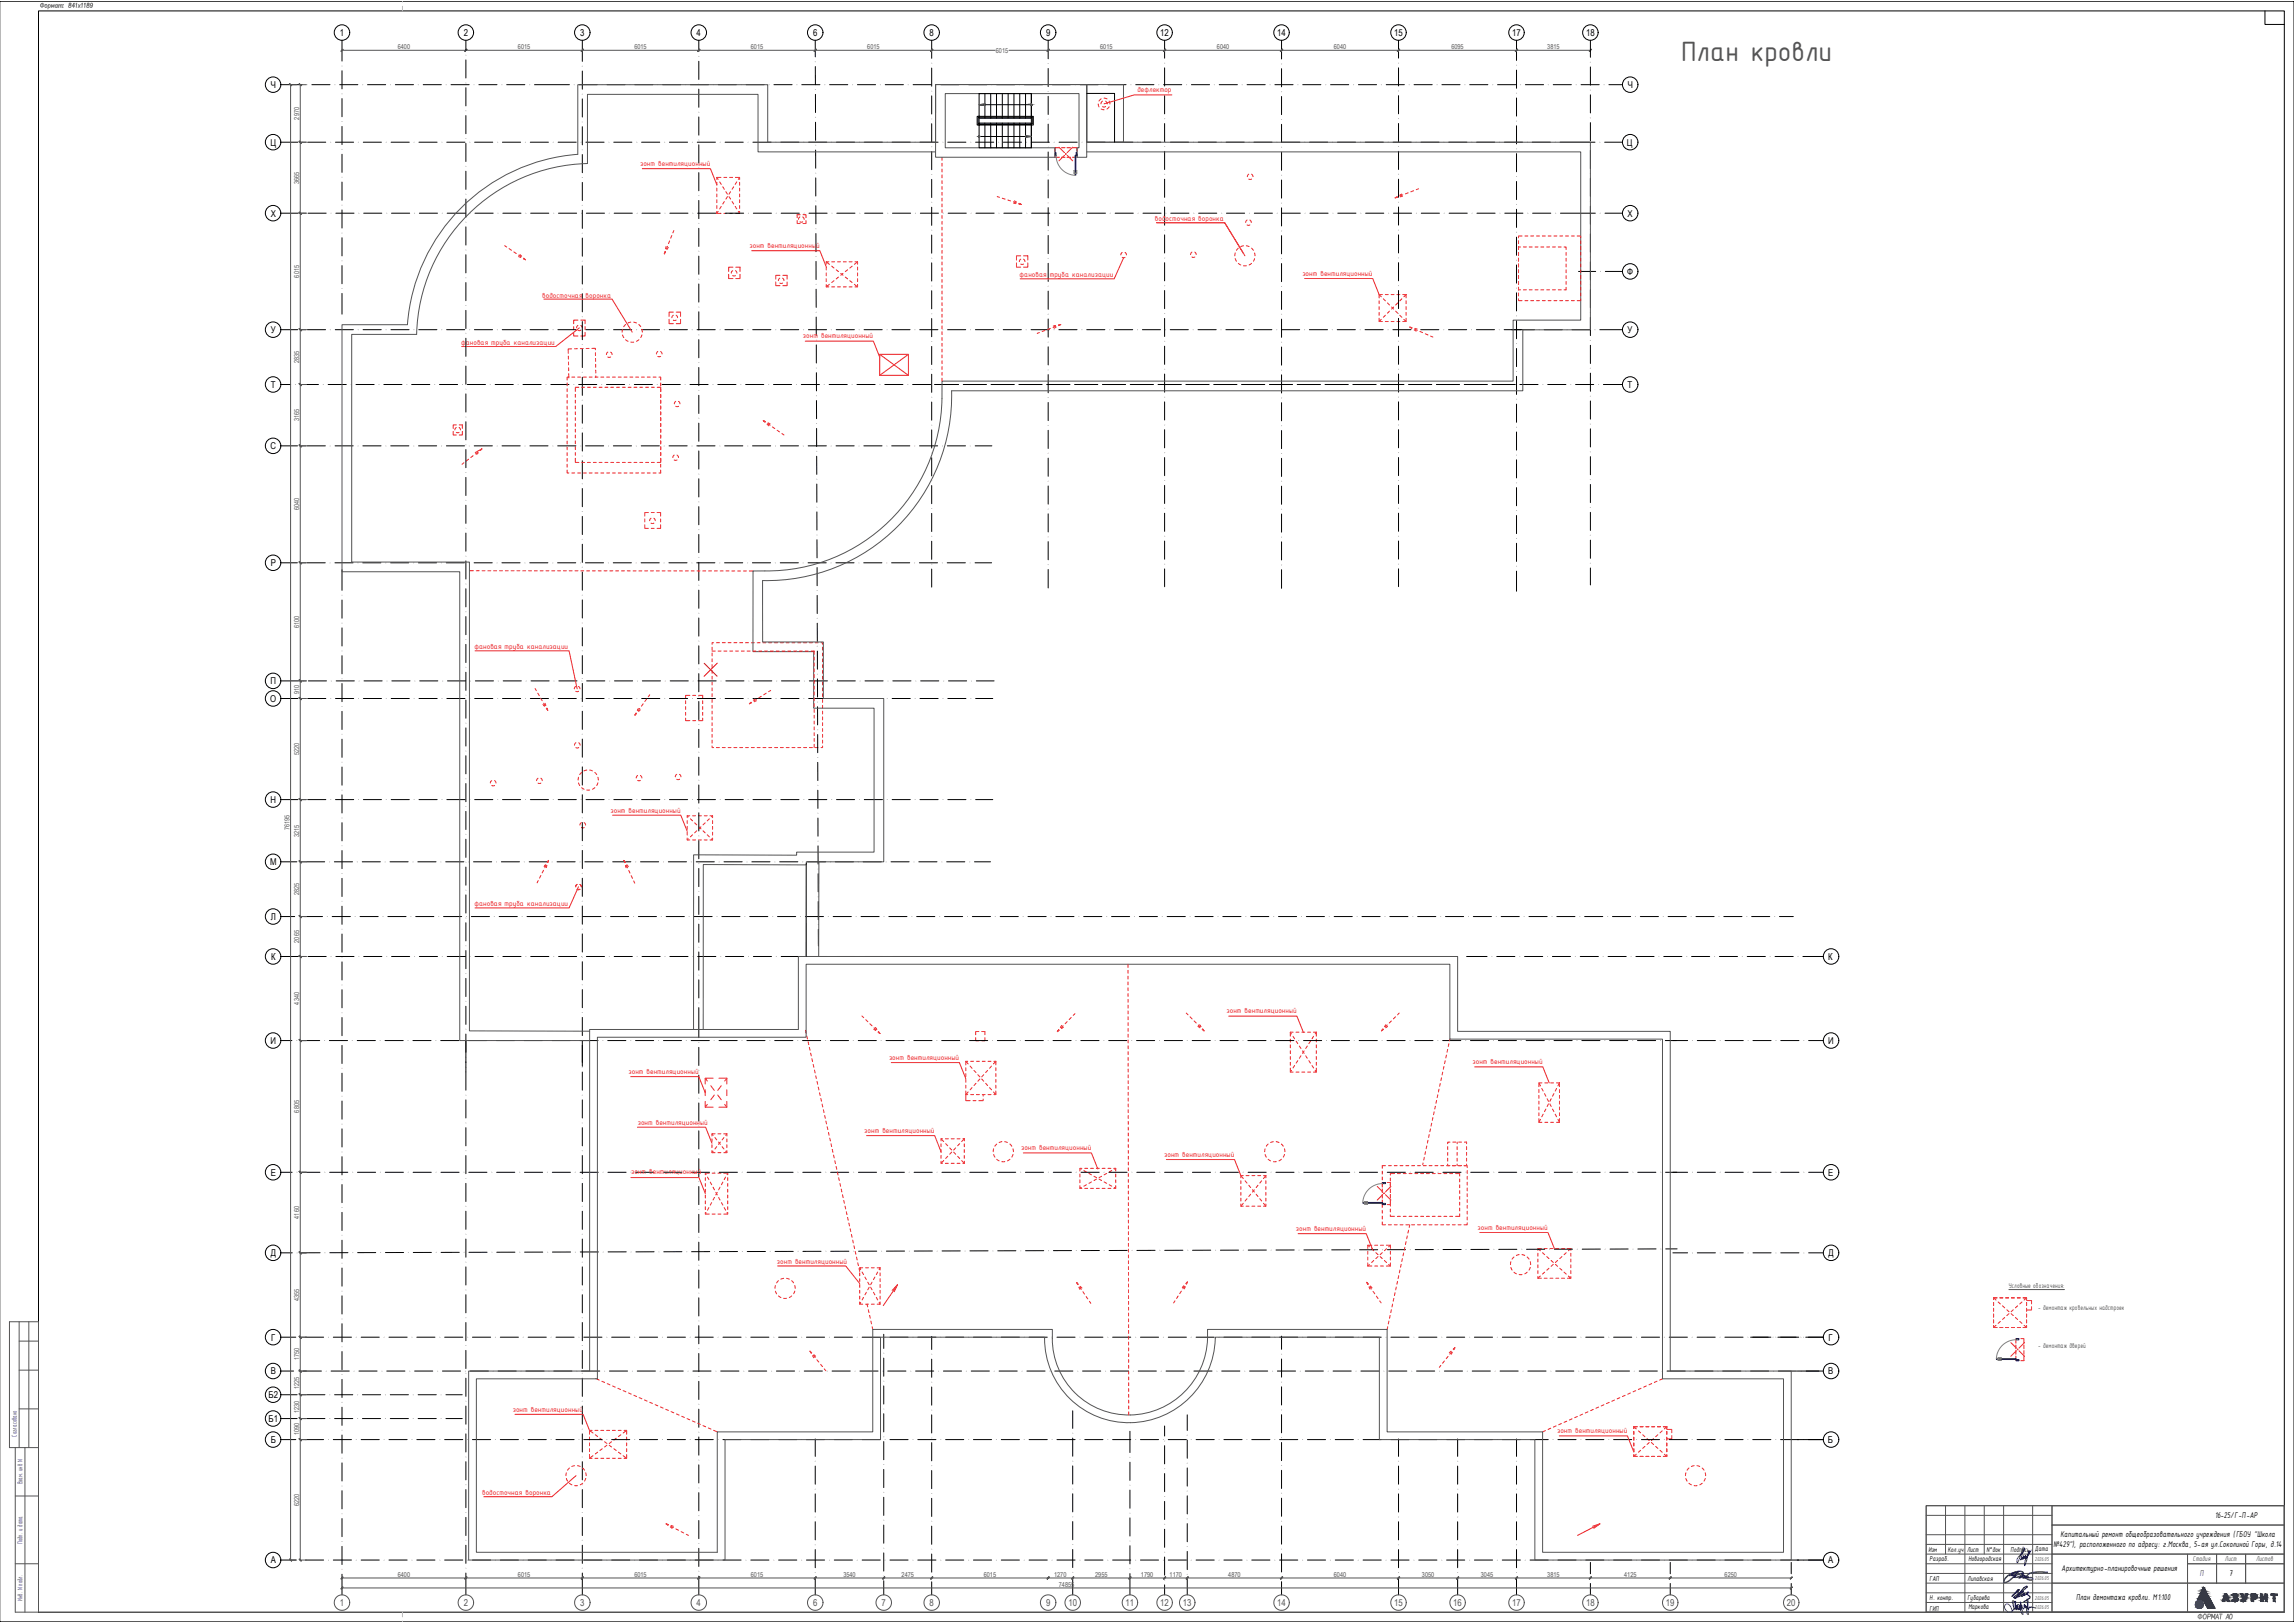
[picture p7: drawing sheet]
<svg xmlns="http://www.w3.org/2000/svg" width="1189mm" height="841mm" viewBox="0 0 1189 841" stroke-linecap="round" stroke-linejoin="round" font-family="sans-serif">
<defs><g id="words">
<text font-size="15.6" fill="#545454" x="871" y="32">План кровли</text>
<g font-size="4.9">
<text x="176" y="19">1</text>
<text x="240" y="19">2</text>
<text x="301" y="19">3</text>
<text x="361" y="19">4</text>
<text x="421" y="19">6</text>
<text x="482" y="19">8</text>
<text x="542" y="19">9</text>
<text x="601" y="19">12</text>
<text x="662" y="19">14</text>
<text x="723" y="19">15</text>
<text x="784" y="19">17</text>
<text x="822" y="19">18</text>
<text x="140" y="46">Ч</text>
<text x="844" y="46">Ч</text>
<text x="140" y="75">Ц</text>
<text x="843" y="75">Ц</text>
<text x="140" y="112">Х</text>
<text x="843" y="112">Х</text>
<text x="843" y="142">Ф</text>
<text x="140" y="173">У</text>
<text x="843" y="173">У</text>
<text x="140" y="201">Т</text>
<text x="843" y="201">Т</text>
<text x="140" y="233">С</text>
<text x="140" y="293">Р</text>
<text x="140" y="355">П</text>
<text x="140" y="364">О</text>
<text x="140" y="416">Н</text>
<text x="140" y="448">М</text>
<text x="140" y="477">Л</text>
<text x="140" y="497">К</text>
<text x="947" y="497">К</text>
<text x="140" y="541">И</text>
<text x="947" y="541">И</text>
<text x="140" y="609">Е</text>
<text x="947" y="609">Е</text>
<text x="140" y="651">Д</text>
<text x="948" y="651">Д</text>
<text x="141" y="695">Г</text>
<text x="948" y="695">Г</text>
<text x="140" y="712">В</text>
<text x="947" y="712">В</text>
<text x="139" y="724">Б2</text>
<text x="139" y="737">Б1</text>
<text x="140" y="748">Б</text>
<text x="947" y="748">Б</text>
<text x="140" y="810">А</text>
<text x="947" y="810">А</text>
</g>
<g font-size="4.9" fill="#545454">
<text x="176" y="832">1</text>
<text x="240" y="832">2</text>
<text x="301" y="832">3</text>
<text x="361" y="832">4</text>
<text x="421" y="832">6</text>
<text x="457" y="832">7</text>
<text x="482" y="832">8</text>
<text x="542" y="832">9</text>
<text x="554" y="832">10</text>
<text x="583" y="832">11</text>
<text x="601" y="832">12</text>
<text x="613" y="832">13</text>
<text x="662" y="832">14</text>
<text x="723" y="832">15</text>
<text x="753" y="832">16</text>
<text x="784" y="832">17</text>
<text x="822" y="832">18</text>
<text x="863" y="832">19</text>
<text x="926" y="832">20</text>
</g>
<g font-size="4.7">
<text x="1148" y="787">16-25/Г-П-АР</text>
<text x="1068" y="796">Капитальный ремонт общеобразовательного учреждения (ГБОУ &quot;Школа</text>
<text x="1064" y="802">№429&quot;), расположенного по адресу: г.Москва, 5-ая ул.Соколиной Горы, д.14</text>
<text x="1068" y="814">Архитектурно-планировочные решения</text>
<text x="1155" y="817">7</text>
<text x="1076" y="829">План демонтажа кровли. М1:100</text>
</g>
<text font-size="4.7" fill="#473972" x="1140" y="817">П</text>
<g font-size="4.1" fill="#ed1f24">
<text x="589" y="48">дефлектор</text>
<text x="332" y="86">зонт вентиляционный</text>
<text x="599" y="115">водосточная воронка</text>
<text x="388" y="129">зонт вентиляционный</text>
<text x="528" y="144">фановая труба канализации</text>
<text x="675" y="143">зонт вентиляционный</text>
<text x="281" y="154">водосточная воронка</text>
<text x="239" y="179">фановая труба канализации</text>
<text x="416" y="175">зонт вентиляционный</text>
<text x="246" y="336">фановая труба канализации</text>
<text x="316" y="421">зонт вентиляционный</text>
<text x="246" y="470">фановая труба канализации</text>
<text x="636" y="525">зонт вентиляционный</text>
<text x="461" y="549">зонт вентиляционный</text>
<text x="763" y="551">зонт вентиляционный</text>
<text x="326" y="556">зонт вентиляционный</text>
<text x="330" y="583">зонт вентиляционный</text>
<text x="448" y="587">зонт вентиляционный</text>
<text x="529" y="596">зонт вентиляционный</text>
<text x="603" y="599">зонт вентиляционный</text>
<text x="327" y="608">зонт вентиляционный</text>
<text x="672" y="638">зонт вентиляционный</text>
<text x="766" y="637">зонт вентиляционный</text>
<text x="403" y="655">зонт вентиляционный</text>
<text x="266" y="732">зонт вентиляционный</text>
<text x="807" y="743">зонт вентиляционный</text>
<text x="250" y="775">водосточная воронка</text>
</g>
<g font-size="3.9" fill="#545454">
<text x="1041" y="667">Условные обозначения:</text>
<text x="1056" y="679">- демонтаж кровельных надстроек</text>
<text x="1056" y="699">- демонтаж дверей</text>
<text x="1137" y="809">Стадия</text>
<text x="1153" y="809">Лист</text>
<text x="1169" y="809">Листов</text>
</g>
<g font-size="3.9" fill="#473972">
<text x="9" y="744" transform="rotate(-90 9 744)">Согласовано</text>
<text x="12" y="769" transform="rotate(-90 12 769)">Взам. инв N</text>
<text x="12" y="800" transform="rotate(-90 12 800)">Подп. и дата</text>
<text x="12" y="830" transform="rotate(-90 12 830)">Инв. N подл.</text>
</g>
<g font-size="3.9">
<text x="1055" y="804">Дата</text>
<text x="999" y="804">Изм</text>
<text x="1000" y="809">Разраб.</text>
<text x="1009" y="804">Кол.уч</text>
<text x="1019" y="804">Лист</text>
<text x="1020" y="809">Новгородская</text>
<text x="1029" y="804">N°док</text>
<text x="1042" y="804">Подпись</text>
<text x="1000" y="819">ГАП</text>
<text x="1020" y="819">Липавская</text>
<text x="1000" y="829">Н. контр.</text>
<text x="1020" y="829">Губарева</text>
<text x="1000" y="835">ГИП</text>
<text x="1020" y="834">Маркова</text>
</g>
<g font-size="3.5" fill="#545454">
<text x="206" y="26">6400</text>
<text x="268" y="26">6015</text>
<text x="329" y="26">6015</text>
<text x="389" y="26">6015</text>
<text x="449" y="26">6015</text>
<text x="516" y="27">6015</text>
<text x="570" y="26">6015</text>
<text x="631" y="26">6040</text>
<text x="691" y="26">6040</text>
<text x="752" y="26">6095</text>
<text x="802" y="26">3815</text>
<text x="155" y="62" transform="rotate(-90 155 62)">2970</text>
<text x="155" y="95" transform="rotate(-90 155 95)">3665</text>
<text x="155" y="144" transform="rotate(-90 155 144)">6015</text>
<text x="155" y="188" transform="rotate(-90 155 188)">2835</text>
<text x="155" y="218" transform="rotate(-90 155 218)">3165</text>
<text x="155" y="265" transform="rotate(-90 155 265)">6040</text>
<text x="155" y="325" transform="rotate(-90 155 325)">6100</text>
<text x="155" y="360" transform="rotate(-90 155 360)">910</text>
<text x="155" y="391" transform="rotate(-90 155 391)">5220</text>
<text x="150" y="430" transform="rotate(-90 150 430)">76195</text>
<text x="155" y="434" transform="rotate(-90 155 434)">3215</text>
<text x="155" y="464" transform="rotate(-90 155 464)">2825</text>
<text x="155" y="488" transform="rotate(-90 155 488)">2065</text>
<text x="155" y="521" transform="rotate(-90 155 521)">4340</text>
<text x="155" y="577" transform="rotate(-90 155 577)">6805</text>
<text x="155" y="631" transform="rotate(-90 155 631)">4160</text>
<text x="155" y="674" transform="rotate(-90 155 674)">4355</text>
<text x="155" y="705" transform="rotate(-90 155 705)">1750</text>
<text x="155" y="720" transform="rotate(-90 155 720)">1225</text>
<text x="155" y="732" transform="rotate(-90 155 732)">1230</text>
<text x="155" y="744" transform="rotate(-90 155 744)">1090</text>
<text x="155" y="780" transform="rotate(-90 155 780)">6220</text>
<text x="206" y="817">6400</text>
<text x="268" y="817">6015</text>
<text x="329" y="817">6015</text>
<text x="389" y="817">6015</text>
<text x="437" y="817">3540</text>
<text x="467" y="817">2475</text>
<text x="510" y="817">6015</text>
<text x="546" y="817">1270</text>
<text x="568" y="817">2955</text>
<text x="591" y="817">1790</text>
<text x="606" y="817">1170</text>
<text x="637" y="817">4870</text>
<text x="691" y="817">6040</text>
<text x="737" y="817">3050</text>
<text x="767" y="817">3045</text>
<text x="802" y="817">3815</text>
<text x="842" y="817">4125</text>
<text x="894" y="817">6250</text>
<text x="549" y="822">74855</text>
</g>
<g font-size="3.1" fill="#545454">
<text x="1055" y="809">2026.05</text>
<text x="1055" y="819">2026.05</text>
<text x="1055" y="829">2026.05</text>
<text x="1055" y="834">2026.05</text>
</g>
</g></defs>
<g fill="none" stroke="#ed1f24" stroke-width=".52">
<path d="M569 54l1 1M571 51l-1 1M571 57h1M571 52v2M572 51h2M573 52l1 2M573 55h-2M575 52v2M575 55l-1 1M607 49h-19l-16 5M547 80v1h2M549 76l3 3"/>
<path d="M549 77h-2v2M550 77h2M552 80h1M553 80h-1M553 77h2M556 77h2v2M556 76l-3 3M558 80v1h-2M333 87h35l3 9M371 94v2M371 98v1M371 92l1 1"/>
<path d="M373 94l1 2M374 92h-3v1M375 97v1M375 92h2M376 99l1 2M378 92h2M379 99l-1 2M380 97l-1 1M381 92h2M382 94l-1 2M383 92v1M383 94v2"/>
<path d="M383 98v1M488 82v1M488 85v1M488 88v1M488 91v1M488 94v1M488 97v1M488 100v1M550 81h2M552 81l-3 2M553 81h2M553 81l3 2"/>
<path d="M647 90l-1 2M649 90v2M649 93h-2M730 100h-2M733 99h-2M735 98h-1M349 119v2M371 110v1h3M371 101v1M371 104v1M371 107v1M372 110l-1 1"/>
<path d="M374 107l-1 1M375 111h2M375 104v2M377 102l-1 1M378 102l1 1M378 111h2M379 104l1 2M381 107l1 1M383 110v1M383 110v1h-2M383 101v1M383 104v1"/>
<path d="M383 107v1M413 114v2h2M415 112l-1 2M415 111h-2v2M416 112l1 2M416 115h-1M416 111h2v2M418 114v2h-2M488 103v1M488 106v1M488 109v1M488 112v1"/>
<path d="M488 115v1M488 118v1M517 102h1M519 103h2M522 104h2M525 105h2M525 105l2 1M526 104l1 1M528 106h1M528 105l1 1h-1M646 114v1M646 117h2"/>
<path d="M648 114v1M724 102l-1 1 1-1M724 102l-1 1M726 101h-1M727 102h-1M727 101l-1 1M262 127l1 1M264 129l1 1M266 131h2M269 133h1M269 132l1 1M271 134l1 1"/>
<path d="M271 134l1 1-1-1M345 130l-1 2M345 130l-1 2 1-1M345 128v1M346 128l-1 1M346 128v1M347 125l-1 1M348 122v1M380 138h-2v3M381 138h3v3M390 130h35l3 8M428 138v2"/>
<path d="M428 136l2 1M430 136h-2v1M431 138l1 1M431 136h2M433 140l2 1M434 136h2M437 136h2M439 140l-1 1M440 136h2M442 138l-2 1M443 136h1M444 136v1"/>
<path d="M444 138v2M444 136l-1 1M488 121v1M488 124v1M488 127v1M488 130v1M488 133v1M488 136v1M488 139v1M527 136v2h2M529 133h-2v2M529 134l-1 2"/>
<path d="M530 134l1 2M530 137h-1M530 133h3v2M533 136v2h-3M582 131l-1 1M582 133h1M582 134l-5 10h-48M583 131l1 1M618 131l-1 1M618 133h1M619 131l1 1M640 131v2"/>
<path d="M640 134l1 1M642 129l-1 1M642 136l1 1M644 131l-9-16h-36h36l10 18M644 127l-1 1M644 138h2M646 127l1 1M649 129l1 1M649 136l-2 1M650 131v2M650 134v1M787 125v1"/>
<path d="M787 128v1M787 131v1M787 134v1M787 137v1M787 140v1M788 128h-1v1M789 122h-2v1M790 128h1M790 122h2M793 128h1M793 122h2M796 128h1"/>
<path d="M796 122h2M799 128h1M799 122h2M802 128h1M802 122h2M805 128h1M805 122h2M808 128h1M808 122h2M811 128h1v1M811 122h2M812 131v1"/>
<path d="M812 134v1M812 137v1M812 140v1M814 122h2M817 122h2v1M819 125v1M819 128v1M819 131v1M819 134v1M819 137v1M819 140v1M282 155h35l11 17"/>
<path d="M378 142v2h2M380 140l-1 2M381 140l1 2M381 143h-1M384 142v2h-3M402 146v2h2M404 144l-1 1M404 143h-2v2M406 144v1M406 147h-2M406 143h2v2M408 146v2h-2"/>
<path d="M428 147v2h2M428 141v2M428 144v2M430 147l-2 2M431 149h2M432 145l-1 1M434 149h2M435 144l-2 1M436 142l1 1M437 142l-1 1M437 149h2M438 144l1 1"/>
<path d="M440 149h2M440 145l2 1M443 147l1 2M444 147v2h-1M444 141v2M444 144v2M488 142v1M488 145v1M488 148v1M488 151v1M488 154v1M488 157v1"/>
<path d="M488 160v1M676 144h35l4 9 1 1M715 156v1M715 159v1M716 153h-1v1M717 155l1 1M718 153h1M719 157l1 1M721 153h1M721 159l1 1M722 159l-1 1M724 153h1"/>
<path d="M724 157l-1 1M726 155l-1 1M727 153h2M729 153v1M729 156v1M729 159v1M729 153l-1 1M787 155v1h2M787 143v1M787 146v1M787 152v1M788 150h-1v-1v1"/>
<path d="M790 150h1M790 156h2M793 150h1M793 156h2M796 150h1M796 156h2M799 150h1M799 156h2M802 150h1M802 156h2M805 150h1M805 156h2"/>
<path d="M808 150h1M808 156h2M811 156h2M812 143v1M812 146v1M812 149v1h-1M814 156h2M819 143v1M819 146v1M819 149v1M819 152v1M819 155v1h-2"/>
<path d="M297 172v2h3M297 169v2M300 166h-3v2M300 169l-1 1M300 170l-12 10h-49M301 169l1 1M301 171h-1M301 166h2v2M303 172v2h-2M303 169v2M323 171l-1 1M323 174v1"/>
<path d="M324 168l-1 1M324 176l1 1M327 167h-2M327 177h1M328 167h2M331 168l1 1M331 176l-1 1M333 171v1M333 174l-1 1M347 165v3h2M349 163l-1 2M349 166h1"/>
<path d="M349 162h-2v2M350 163l1 2M350 162h3v2M353 165v3h-3M417 177h36l3 8M488 163v1M488 166v1M488 169v1M488 172v1M488 175v1M488 178v1M539 172l-1 1"/>
<path d="M542 171l-2 1M544 170l-1 1M547 169h-1M547 169l-1 1M547 170h-1M549 169l1-1-1 1M550 168h-1M715 165v2h1M715 162v1M716 165l-1 2M718 167h1M718 163l-1 1"/>
<path d="M720 161l-1 1M721 167h1M723 161l1 1M724 167h1M725 163l1 1M728 165l1 2M729 165v2h-2M729 162v1M731 169l1 1M732 170l-1-1 1 1M733 171l1 1M733 171h2"/>
<path d="M733 170h1M736 172h1M739 173l1 1M741 174l2 1M294 198v2M295 185v1M295 188v1M295 191v1M295 194v2M295 195h-1v2M296 181h-2l1 2M296 195h2"/>
<path d="M299 181h-1M299 195h2M302 181h-1M302 195h2M305 181h-1M305 195h2M307 181l2-1v1M308 195h2M309 183v1M309 186v1M309 189v1M309 192v1"/>
<path d="M309 195v1M311 195h2M314 195h2M315 182l-1 2M315 185h1M316 182l1 2M317 195h2M320 195h2M323 195h2M326 195h2M329 195h2M332 195h2"/>
<path d="M335 195h2M338 195h2M341 182l-1 1M341 185h1M341 195h1v2M342 182l1 1M342 198v2M456 184h15v11h-15zM456 184l15 11M471 184l-15 11M488 181v1M488 184v1"/>
<path d="M488 187v1M488 190v1M488 193v1M488 196v1M294 201v2M294 204v2M294 207v2M294 210v2M294 213v2M294 216v2M294 220v1M298 204v2"/>
<path d="M298 207v2M298 210v2M298 213v2M298 216v2M298 219v2M300 201h-2v2M301 201h2M304 201h2M308 201h1M311 201h1M314 201h1M317 201h1"/>
<path d="M320 201h1M323 201h1M326 201h1M329 201h1M332 201h1M335 201h1M338 201h1M341 201h1v2M342 204v2M342 207v2M342 210v2M342 213v2"/>
<path d="M342 216v2M342 219v2M342 201v2M350 208l-1 1M352 208v1M352 211h-2M396 218h1M397 219l-1-1v1M398 220v1M398 220h1M398 219l1 1M235 224v1h1"/>
<path d="M236 222v1M236 224h2M236 220h-1v2M238 222l1 1M238 220h2v2M240 224v1h-2M240 240l-1 1M243 238l-1 1M245 236l-1 1M248 234l-2 1M248 235h-1M249 233h1l-4 1"/>
<path d="M250 233h-1M294 223v1M294 226v1M294 229v1M294 232v1M294 235v1M294 238v1M298 237v3h2M298 222v2M298 225v2M298 228v2M298 231v2"/>
<path d="M298 234v2M301 240h2M304 240h2M308 240h1M311 240h1M314 240h1M317 240h1M320 240h1M323 240h1M326 240h1M329 240h1M332 240h1"/>
<path d="M335 240h1M338 240h1M342 237v3h-1M342 222v2M342 225v2M342 228v2M342 231v2M342 234v2M342 238v1M349 236v1M351 236l1 1M351 238h-2"/>
<path d="M400 221l2 1M403 223l1 1M405 225h1M294 244v1h1M294 241v1M296 245h2M299 245h2M302 245h2M305 245h2M308 245h2M311 245h2M314 245h2"/>
<path d="M317 245h2M320 245h2M323 245h2M326 245h2M329 245h2M332 245h2M335 245h2M338 245h2M342 241v1M342 244v1h-1M334 272v2h2M334 269v1"/>
<path d="M336 266h-2v1M337 269v1M338 274h1M338 266h1M339 269l1 1M339 271h-2M341 266h1v1M342 272v2h-1M342 269v1M243 296h2M247 296h1M250 296h1"/>
<path d="M253 296h1M256 296h1M259 296h1M262 296h1M265 296h1M268 296h1M271 296h1M274 296h1M277 296h1M280 296h1M283 296h1M286 296h1"/>
<path d="M289 296h1M292 296h1M295 296h1M298 296h2M301 296h2M304 296h2M307 296h2M310 296h2M313 296h2M316 296h2M319 296h2M322 296h2"/>
<path d="M325 296h2M328 296h2M331 296h2M334 296h2M337 296h2M340 296h2M343 296h2M346 296h2M349 296h2M352 296h2M355 296h2M358 296h2"/>
<path d="M361 296h2M364 296h2M367 296h2M370 296h2M373 296h2M376 296h2M379 296h2M382 296h2M385 296h2M388 296h2M246 337h49l4 20M369 335v2"/>
<path d="M369 338v2M369 337h2M370 333h-1v1M371 333h2M372 337h2M374 333h2M375 337h2M377 333h2M378 337h2M380 333h2M381 337h2M383 333h2"/>
<path d="M384 337h2M386 333h2M387 337h2M389 333h2M390 337h2M392 333h2M393 337h2M395 333h2M396 337h2M398 333h2M399 337h2M401 333h2"/>
<path d="M402 337h2M404 333h2M405 337h2M407 333h2M408 337h2M410 333h2M411 337h2M413 333h2M414 337h2M416 333h2M417 337h2M419 333h2"/>
<path d="M420 337h2v2M423 333h1M426 333v1M426 335v2M426 338v2M277 357l1 1M279 359v1M298 356v1M300 356l1 1M300 358h-2M369 341v2M369 344v2"/>
<path d="M369 347v2M369 350v2M369 353v2M369 356v2M369 359v2M397 359l-1 1M399 358h-1M422 341v1M422 344v1M422 347v1M422 350v1M422 353v1"/>
<path d="M422 356v1M422 359v1M426 341v2M426 344v2M426 347v2M426 350v2M426 353v2M426 356v2M426 359v2M280 362l1 1M281 365l1 1M282 364l1 2"/>
<path d="M283 367l1 1M283 367l1 1-1-1M330 370l-1 1M330 370l-1 1 1-1M331 367l-1 1M332 367l-1 1M332 368l-1 1M333 365l-1 1M335 362l-1 2M337 360l-1 1M355 372v1h2M355 363v2"/>
<path d="M355 366v2M355 369v2M357 360h-2v2M359 373h2M359 360h2M362 360h2v2M364 372v1h-2M364 363v2M364 366v2M364 369v2M369 362v2M369 365v2"/>
<path d="M369 368v2M369 372v1M369 375v1M369 378v1M389 364l-1 1M389 364l-1 1 1-1M391 362l-1 1M392 362l-1 1M392 363l-1 1M395 361l-2 1M422 362v1M422 365v1"/>
<path d="M422 368v1M422 371v1M422 374v1M422 377v1M422 380v1M426 362v2M426 365v2M426 368v2M426 372v1M426 375v1M426 378v1M298 385v1"/>
<path d="M300 385l1 1M300 387h-2M304 399h-1M306 399h1M369 387h1M369 381v1M369 384v1M371 387h2M374 387h2M377 387h2M380 387h2M383 387h2"/>
<path d="M386 387h2M389 387h2M392 387h2M395 387h2M398 387h2M401 387h2M404 387h2M407 387h2M410 387h2M413 387h2M416 387h2M419 387h2"/>
<path d="M422 383v1M422 386v1M423 387h1M426 387h.1M426 381v1M426 384v1M255 405l-1 1M256 405l1 1M256 407h-1M279 403l-1 2M280 403l1 2M280 406h-1"/>
<path d="M300 403v1M300 406v1M301 400l-1 1M301 408l2 1M304 409h2M308 400l1 1M308 408l-1 1M310 403v1M310 406l-1 1M330 402v1M332 402l1 1M332 404h-2"/>
<path d="M351 401l-1 2M351 404h1M352 401l1 2M301 426v2M303 426v2M303 429h-2M318 422h35l3 9M356 434v1h1M356 425v2M356 428v2M356 431v2M356 423h1"/>
<path d="M357 435h-1M357 423h-1v1M358 424l1 1M359 433l-1 1M359 435h1M359 423h1M360 426l1 1M361 431l-1 1M362 435h1M362 423h1M362 428l1 1M363 428l-1 1"/>
<path d="M364 431l1 1M365 435h1M365 423h1M365 426l-1 1M367 433l1 1M368 424l-1 1M368 423h1M369 435h.1M369 434v1h-1M369 423v1M369 425v2M369 428v2"/>
<path d="M369 431v2M369 423h.1M279 456l-1 1M280 454v1M282 451l-1 1M283 448l-1 1M283 448l-1 2M283 448v2M284 447v-1v1M284 446v1M299 458l-1 2M300 460l-5 10h-49"/>
<path d="M301 458v2M323 446l1 1M324 447l-1-1 1 1M324 448v2M325 448v2M325 448l1 1M326 451v1M327 454l1 1M328 457l1 1M299 461h2M585 500v1M585 503v1"/>
<path d="M585 506v1M585 509v1M585 512v1M585 515v1M585 518v1M417 534l1 1M418 537v1M419 540v1M447 526l1 1M449 528l1 1M451 531l1 1M453 533l1 1"/>
<path d="M454 532v1M455 535l1 1M455 535l1 1-1-1M506 538v1h1M507 535h-1v1M509 535h1v1M510 538v1h-1M549 534l-1 1 1-1M549 534l-1 1M550 531v1M551 532l-1 1M553 529l-1 1"/>
<path d="M555 527l-1 1M557 525l-1 1M585 521v1M585 524v1M585 527v1M585 530v1M585 533v1M585 536v1M585 539v1M615 525l1 1M617 527l1 1M619 529l1 1"/>
<path d="M621 532l1 1M621 531l1 1M622 531v1M623 533l1 1M623 533l1 1-1-1M637 527h35l3 8M669 538v2M669 535v1M670 537l1 1M670 535h-1v2M672 535h1M672 540l1 1"/>
<path d="M675 535h1M678 535h1M679 540l-1 1M681 535h1M681 537l-1 1M682 535v2M682 538v2M682 535v1M717 533l-1 1 1-1M717 533l-1 1M718 531v1M719 531l-1 1"/>
<path d="M719 532l-1 1M721 529l-1 1M723 527l-1 1M725 525l-1 1M751 538v1M327 558h35l3 8M365 559l2 1M370 559h-5v3M373 559h4M377 559v3M377 559l-1 1M419 543l1 1"/>
<path d="M420 546v1M421 549v1M421 552l1 1M422 555v1M423 557v2M462 551h35l4 8M501 553v2M501 556v2M501 559v2M501 550l1 1M502 550h-1v2M503 552l1 2"/>
<path d="M503 550h2M505 555l1 1M506 550h2M507 557l1 1M508 559l-1 1M509 559l1 1M509 550h2M510 557l-1 1M512 555l-1 1M512 550h2M514 552l-1 2M515 550h1"/>
<path d="M516 550v2M516 553v2M516 556v2M516 559v2M516 550l-1 1M585 542v1M585 545v1M585 548v1M585 551v1M585 554v2M585 557v2M669 553v3h1"/>
<path d="M669 541v2M669 544v2M669 547v2M669 550v2M669 555v1M671 552l-1 1M672 556h1M673 550l-1 1M673 542l1 1M674 547l-1 1M675 556h1M675 545l1 1"/>
<path d="M676 545l-1 1M677 547v1M677 542v1M678 556h1M678 550l1 1M680 552l1 1M682 555v1M682 553v3h-1M682 541v2M682 544v2M682 547v2M682 550v2"/>
<path d="M747 559v1M748 556l-1 1M748 553v1M749 550v1M750 547l-1 1M750 544v1M751 541v1M764 553h36l3 8M365 571v3h5M365 565v3M367 572l-2 2M368 563l2 2"/>
<path d="M370 567l-2 3M372 567l2 3M374 563l-2 2M376 572l1 2M377 571v3h-4M377 565v3M423 560l1 2M424 563v2M425 566v2M425 569l1 2M426 572v2M427 575v2"/>
<path d="M427 578l1 1M501 565v2h1M501 562v2M502 566l-1 1v3h2M503 567h2M504 564l-1 1M504 570h2M506 561l-1 1M506 567h2M509 567h2M510 570h-3M510 567v1"/>
<path d="M511 561l1 1M512 567h2M513 564l1 1M515 566l1 1M516 565v2h-1M516 562v2M585 560v2M585 563v2M585 566v2M585 569v2M585 572v2M585 575v2"/>
<path d="M585 578v2M743 579l-1 2M743 576v2M744 573v2M745 570l-1 2M745 567v2M746 564l-1 2M746 561v2M798 580v2h1M798 565v1M798 568v1M798 571v1"/>
<path d="M798 574v1M798 577v1M798 561v2M799 564l1 1M799 561h-1v2M800 577l-1 2M800 567l1 1M801 561h1M801 575l-1 1M802 569l1 2M803 572l-1 1M803 572l1 1"/>
<path d="M804 561h1M804 569l-1 2M805 575v1M805 567v1M806 577l1 2M807 561h1M807 564l-1 1M808 580v2h-1M808 561v2M808 565v1M808 568v1M808 571v1"/>
<path d="M808 574v1M808 577v1M808 561l-1 2M330 584h36l3 8M369 596v1h2M369 590v2M369 593v2M369 588h1M370 597h-1M371 589v2M371 588h-2v1M371 594v1"/>
<path d="M372 597h2M372 588h2M372 592l1 1M373 592l-1 1M374 594l1 1M375 588h2M375 589l-1 2M376 597h1M377 596v1h-2M377 588v1M377 590v2M377 593v2"/>
<path d="M377 588h-1M428 581v1M429 584v1M429 587l1 1M430 590v1M431 593v1M431 596l1 1M432 599v1M449 588h35l4 9M488 593v1M488 596v1M488 599v1"/>
<path d="M488 590l1 2M488 590v1M490 590h1M490 593l1 1M491 599l-1 1M492 595l1 1M493 590h1M493 597l-1 1M494 597l1 1M495 595l-1 1M496 590h1M496 599l1 1"/>
<path d="M497 593l-1 1M499 590h1M500 590v1M500 593v1M500 596v1M500 599v1M500 590l-2 2M515 595v2M515 598l1 2M517 593l-1 1M519 592h-1M521 592h1"/>
<path d="M523 593l1 1M525 595v2M525 598l-1 2M530 597h36l3 9M585 581v2M585 584v2M585 587v2M585 590v2M585 593v2M585 596v2M585 599v2M656 595l-1 2"/>
<path d="M656 598v2M657 593l-1 1M660 592h-2M661 592h2M664 593l1 1M666 595v2M666 598l-1 2M738 600v1M739 597l-1 1M739 594v1M740 591v1M741 588l-1 1"/>
<path d="M741 585v1M742 582v2M750 594v2M750 597v2M751 592h-1v1M753 592h1M755 592v1M755 594v2M755 597v2M756 592h1M759 592h1v1M760 594v2"/>
<path d="M760 597v2M798 580v2M801 582h1M804 582h1M807 580l1 2M327 610h35l4 9M366 610v2M366 613v2M366 616v2M366 619v2M366 608v1M367 610v1"/>
<path d="M368 608h-2v1M368 613l1 1M369 608h2M370 615v2M371 618l1 1M372 618l-1 1M372 608h2M373 615l-1 2M375 613l-1 1M375 608h2M376 610l-1 1M377 608v1"/>
<path d="M377 610v2M377 613v2M377 616v2M377 619v2M433 602v1M433 604l1 2M434 607v2M435 610v2M435 613l1 2M436 616v2M437 619v2M488 602v1"/>
<path d="M489 601l-1 2M490 603h1M493 603h1M496 603h1M498 601l2 2M500 602v1h-1M517 601l1 1M519 602h2M523 601l-1 1M560 614v2h1M560 608v2M560 611v2"/>
<path d="M560 605v1M560 615v1M561 605h-1v2M562 607h1M562 616h2M562 605h2M563 614l-1 1M564 608l2 1M565 616h2M565 605h2M566 612l-2 1M567 610h1"/>
<path d="M568 616h2M568 605h2M568 611l-1 1M570 611l1 1M571 610h-1M571 616h2M571 605h2M572 612l2 1M574 608l-2 1M574 616h2M574 605h2M575 614l1 1"/>
<path d="M576 607h-1M577 605h1M577 615l1 1M578 614v2h-1M578 605v2M578 608v2M578 611v2M578 605l-1 1M585 602v2M585 605v2M585 608v2M585 611v2"/>
<path d="M585 614v2M585 617v2M604 601h36l3 8 1 2M643 612v1M643 615v1M643 618v1M644 609h-1v1M645 612l1 1M646 609h1M647 614l1 1M648 619l-1 1M649 609h1"/>
<path d="M649 617l1 1M650 617l-1 1M651 619l1 1M652 609h1M652 614l-1 1M654 612l-1 1M655 609h1M656 609v1M656 612v1M656 615v1M656 618v1M656 609l-1 2"/>
<path d="M657 601l1 1M660 602h1M664 601l-1 1M714 615l3 3M716 607v1M716 610v1M716 613v1M716 616v2M716 619v2M716 613h2M717 619l-3 3M717 618v1"/>
<path d="M718 613h-2v2M718 619l3 3M718 604h-2v1M719 613h2v2M719 613h2M720 604h1M721 610v2M721 613v1M721 616v2M721 619v2M721 615l-3 3M723 604h1"/>
<path d="M723 608h-2v1M724 608h2M726 604h1M727 608h2M729 604h1M730 608h2M732 604h1M733 608h2M735 604h1M736 608h2M738 603l-1 1M738 604h1"/>
<path d="M739 608h2M741 604h1M742 608h2M744 604h1M745 608h2M747 604h1M748 608h2M750 604h1M750 603v1h1M750 600v2M751 608h2M753 604h1"/>
<path d="M754 608h2v1M755 600v2M755 603v1M756 604h1M756 611v1M756 614v1M756 617v1M756 620v1M759 604h1v1M760 603v1h-1M760 600v2M760 607v1"/>
<path d="M760 610v1M760 613v1M760 616v1M760 619v1M366 628v1h2M366 622v2M366 625v2M366 628v1M367 626v1M369 623l-1 1M369 629h2M370 621v1"/>
<path d="M372 629h2M372 621l1 1M374 623l1 1M375 626l1 1M377 628v1M377 628v1h-2M377 622v2M377 625v2M437 622l1 2M438 625v1M439 628v1M439 631l1 1"/>
<path d="M440 634v1M441 637v1M441 640l1 1M585 620v2M585 623v2M585 626v2M585 629v2M585 632v2M585 635v2M585 638v2M643 624v1h1M643 621v1"/>
<path d="M644 624l-1 1M646 625h1M646 621l-1 1M649 625h1M652 625h1M653 621l1 1M655 624l1 1M656 624v1h-1M656 621v1M673 639h35l3 9M716 633v2h2M716 622v2h2"/>
<path d="M716 627v2M716 630v2M718 624h-2v2M719 624h2M720 635h1M721 622v3M721 626v2M721 630h2M723 635h1M724 630h2M726 635h1M727 630h2"/>
<path d="M729 635h1M730 638v1M730 630h2M731 635l-1 1M732 635h1M733 630h2M735 635h1M736 630h2M738 635h1M739 630h2M741 635h1M742 630h2"/>
<path d="M744 635h1M745 630h2M747 635h1M748 630h2M750 635h1M751 630h2M753 635h1M756 635h1M756 629v1h-2M756 623v1M756 626v1M760 634v1h-1"/>
<path d="M760 622v1M760 625v1M760 628v1M760 631v1M767 639h35l4 8M403 656h35l8 9M442 643v1M443 646v1M443 648l1 2M444 651v2M445 654v2M445 657l1 2"/>
<path d="M446 660v1M446 657v1M447 659l1 1M447 657h-1v1M449 657h1M452 657h1M455 657h1M455 659l-1 1M456 657v1M456 660v1M585 641v2M585 644v2"/>
<path d="M585 647v2M585 650v2M585 653v2M585 656v2M585 659v2M709 654v2h2M709 648v2M709 651v2M709 645l1 1M710 655l-1 1M711 647l1 1M711 645h-2v2"/>
<path d="M712 653l-1 1M712 656h2M712 645h2M713 649l1 1M714 651l-1 1M715 651l1 1M715 656h2M715 645h2M716 649l-1 1M717 653l2 1M718 645h3M719 647l-2 1"/>
<path d="M720 655l1 1M721 654v2h-3M721 645v2M721 648v2M721 651v2M721 645l-1 1M726 658l-1 2M726 655v2M727 652l-1 2M727 649v2M728 646v2M729 643l-1 2"/>
<path d="M729 640v2M783 654v1M783 657l1 1M785 651l-1 1M785 659l1 1M787 650l-1 1M789 650l1 1M791 651l1 1M791 659l-1 1M793 654v1M793 657l-1 1M797 649v2"/>
<path d="M797 652v2M797 655v2M797 658v2M797 647l1 1M799 647h-2v1M799 649l2 1M800 647h2M801 659l-2 1M802 651l1 1M803 657l-1 1M803 647h2M804 653l1 1"/>
<path d="M805 655l-1 1M806 655l1 1M806 647h2M807 653l-1 1M808 657l1 1M809 647h2M809 651l-1 1M811 659l1 1M812 649l-1 1M812 647h2M814 647v1M814 649v2"/>
<path d="M814 652v2M814 655v2M814 658v2M814 647l-1 1M402 666v2M402 669v1M403 664l-1 1M403 672h2M406 662l-1 1M406 673h2M408 662l1 1M410 664l1 1"/>
<path d="M410 672h-1M412 666v2M412 669l-1 1M446 675v1h1M446 663v1M446 666v1M446 669v1M446 672v1M446 675v1M448 672l-1 2M448 662l1 1M449 676h1"/>
<path d="M449 670l-1 1M449 676l1 1M450 664v2M450 679v1M450 667v1M451 667l1 1M452 676h1M452 664l-1 2M453 670v1M453 662v1M454 672l1 2M456 675v1"/>
<path d="M456 675v1h-1M456 663v1M456 666v1M456 669v1M456 672v1M463 669l2-3-7 11M465 666l-3 3M558 665h1M559 666l-1-1v1M559 667l1 1M560 667v1M560 667h1"/>
<path d="M561 669l1 2M563 672l1 1M565 674v1M585 662v2M585 665v2M585 668v2M585 671v2M585 674v2M585 677v2M609 674l-1 1M611 672l-1 1M612 669l-1 1"/>
<path d="M614 666l-1 1M614 667l-1 1M614 667v1M615 665v-1v1M615 664v1M708 664l1 1M709 665l-1-1 1 2M709 667l1 1M710 667l1 1M710 666l1 1M712 669v1M713 672l1 1"/>
<path d="M715 674l1 1M721 679v1M722 676l-1 1M722 673v1M723 670v1M724 667l-1 1M724 664v1M725 661v2M787 660h2M797 661v1h2M798 661l-1 1M800 662h2"/>
<path d="M803 662h2M806 662h2M809 662h2M813 661l1 1M814 661v1h-2M1033 675v1M1033 678v1M1033 673l1 1M1035 673h-2M1036 675l1 1M1036 673h2M1038 677l1 1"/>
<path d="M1039 673h2M1040 679l1 1M1042 673h2M1043 679l-1 1M1045 673h2M1046 677l-1 1M1048 675l-1 1M1048 673h2M1050 674h3v2M1050 673h.1M1050 675v1M1050 678v1"/>
<path d="M1050 673l-1 1M1053 677v2h-3M451 682v1M451 685l1 1M452 688v1M585 680v2M585 683v2M585 686v2M585 689v2M585 692v2M585 695v2M585 698v2"/>
<path d="M719 688v1M720 685l-1 1M720 682v1M753 699l1-1-1 1M754 698l-1 1M1033 687v1h2M1033 681v1M1033 684v1M1034 687l-1 1M1036 688h2M1037 685l-1 1M1039 683l-1 1"/>
<path d="M1039 688h2M1041 681l-1 1M1042 696l3 3M1042 681l1 1M1042 688h2M1045 683l1 1M1045 697v2M1045 700v2M1045 700l-3 3M1045 688h2M1045 699h1M1046 699h-1"/>
<path d="M1046 694h-1v2M1046 700l3 3M1047 685l1 1M1047 694h2v2M1049 697v2M1049 700v2M1049 687l1 1M1049 696l-3 3M1050 687v1h-2M1050 681v1M1050 684v1M309 714l2 1"/>
<path d="M312 716h1M315 717l1 1M317 718l2 1M320 719l2 1M420 700l1 1M421 701l-1-1v1M421 703l1 1M421 702l1 1M422 702l1 1M423 705l1 1M425 707l1 1M427 709l1 1"/>
<path d="M585 701v2M585 704v2M585 708v1M585 711v1M585 714v1M585 717v1M585 720v1M747 708l-1 1M749 705l-1 1M750 703v1M752 700l-1 1M752 701l-1 1"/>
<path d="M753 701l-1 1M850 719l-1 1M853 718l-1 1M856 717l-1 1M859 716h-2M862 714l-2 1M1045 703v2h1M1049 703v2h-2M267 733h35l4 8 1 2M323 721h1M326 722h1M328 723l2 1"/>
<path d="M331 724l2 1M334 725l1 1M337 727h1M340 728h1M342 729l2 1M345 730l1 1M348 731l1 1M351 733h1M353 734l2 1M356 735l1 1M359 736l1 1M362 738h1"/>
<path d="M364 739h2M367 740l1 1M585 723v1M585 726v1M585 729v1M585 732v1M806 739l-1 1M809 738h-1M812 736l-1 1M815 735l-2 1M817 734l-1 1M820 733h-1"/>
<path d="M823 732h-1M826 730l-2 1M828 729l-1 1M831 728l-1 1M834 727h-1M837 725l-2 1M839 724l-1 1M842 723l-1 1M845 722h-1M847 739l1 1M848 721h-2M848 739h-1v1"/>
<path d="M850 739h2M853 739h2M856 739h2M859 739h2M862 739h2M864 739v1M864 739l-1 1M298 759l-2 1M299 759l2 1M306 754v2h1M306 745v1M306 748v1"/>
<path d="M306 751v1M307 741h-1v2M307 754l-1 2M308 756h2M308 741h2M309 743l1 1M310 753h-1M311 745l1 1M311 756h2M311 741h2M312 751l-1 1M313 747l2 1"/>
<path d="M314 756h2M314 741h2M315 749l-2 1M316 749l1 1M317 747l-1 1M317 756h2M317 741h2M318 751l1 1M319 745l-1 1M320 756h2M320 741h2M321 753h1"/>
<path d="M322 743l-1 1M323 754l2 2M323 741h2M325 754v2h-2M325 741v2M325 745v1M325 748v1M325 751v1M325 741l-2 2M370 741l2 1M801 741l-2 1M804 740l-2 1"/>
<path d="M808 744h35l4 8M847 754v1h1M847 742v1M847 745v1M847 748v1M847 751v1M848 754l-1 1M849 741l1 1M850 755h2M850 752l-1 1M851 743l1 2M852 750l-1 1"/>
<path d="M853 755h2M854 745l1 2M855 748l-1 1M856 748l1 1M856 755h2M857 745l-1 2M858 750l1 1M859 755h2M859 743l-1 2M860 752l1 1M861 741l-1 1M863 754l1 1"/>
<path d="M864 754v1h-2M864 741h2v1M864 742v1M864 745v1M864 748v1M864 751v1M866 744v2h-2M878 759l-1 1M879 759l2 1M294 763l-1 2M294 766v2M295 761l-1 1"/>
<path d="M295 769h1M298 770h1M299 765l-13 11h-35M302 761l1 1M302 769h-1M304 763v2M304 766l-1 1M874 763l-1 2M874 766v2M875 761l-1 1M875 769h2M878 770h1"/>
<path d="M882 761l1 1M882 769h-1M884 763v2M884 766l-1 1M345 790h1M346 790h-1h1M347 791l1 1M348 791l1 1M348 790l1 1M350 792l2 1M353 794h1M356 795l1 1"/>
<path d="M826 792l3-2-11 6M829 790l-4 1"/>
</g>
<g fill="none" stroke="#000" stroke-width=".52">
<path d="M0 1h1189v839h-1189M20 6h1164v829h-1164zM1174 6v7h10M177 21v11M177 37v9M241 21v5M241 31v9M302 21v11M302 37v9M362 21v6M362 32v9M423 21v8"/>
<path d="M423 34v10M483 21v9M483 35v10M543 21v9M543 35v10M604 21v9M604 35v10M664 21v10M664 36v9M725 21v9M725 35v10M786 21v10"/>
<path d="M786 36v10M824 21v9M824 35v9M146 44h11M162 44h9M176 44h9M177 51v10M190 44h10M205 44h9M219 44h10M234 44h9M241 45v10"/>
<path d="M241 60v9M248 44h10M263 44h9M277 44h18M300 44h10M302 51v10M315 44h9M329 44h9M343 44h10M358 44h9M362 46v10M372 44h10"/>
<path d="M387 44h9M401 44h9M416 44h9M423 49v9M430 44h9M444 44h10M459 44h9M473 44h10M483 50v9M488 44h9M502 44h9M507 48h27v13h-27z"/>
<path d="M507 54h27M510 48v13M513 48v13M516 48v13M516 44h10M519 48v13M522 48v13M525 48v13M528 48v13M531 44h9M531 48v13M534 48v29"/>
<path d="M543 50v9M545 44h10M560 44h9M563 48h15v26M574 44h10M589 44h9M603 44h9M604 50v9M617 44h10M632 44h9M646 44h10M661 44h9"/>
<path d="M664 50v9M675 44h10M690 44h9M704 44h9M718 44h10M725 50v9M733 44h9M747 44h10M762 44h9M776 44h10M786 51v9M791 44h9"/>
<path d="M805 44h9M819 44h10M824 49v10M834 44h7M146 74h8M159 74h10M174 74h9M177 66v9M177 80v9M188 74h10M203 74h9M217 74h10"/>
<path d="M232 74h9M241 74v10M246 74h9M260 74h10M275 74h9M289 74h10M302 66v9M304 74h9M318 74h9M333 74h9M347 74h9M361 74h10"/>
<path d="M362 61v9M362 75v9M376 74h9M390 74h10M405 74h9M419 74h9M423 63v10M423 78v9M433 74h10M448 74h9M462 74h10M477 74h9"/>
<path d="M483 64v10M483 79v9M491 74h10M506 74h9M506 60h28v1h-27v3h27v1h-28zM507 64h27v13h-27zM507 71h27M507 60v5M510 64v13M513 64v13M516 64v13M519 64v13"/>
<path d="M520 74h9M522 64v13M525 64v13M528 64v13M531 64v13M534 74h10M534 60h2v5h-2M534 61h1v3h-1M543 64v10M543 79v9M549 74h9M563 74h10"/>
<path d="M578 74h9M592 74h10M604 64v9M604 78v10M607 74h9M621 74h9M635 74h10M650 74h9M664 64v10M664 79v9M664 74h10M679 74h9"/>
<path d="M693 74h10M708 74h9M722 74h9M725 64v9M725 78v10M736 74h10M751 74h9M765 74h10M780 74h9M786 65v10M786 80v9M794 74h9"/>
<path d="M808 74h19M824 64v9M824 78v9M832 74h9M177 94v10M241 89v9M302 80v9M302 95v9M362 89v10M423 92v10M483 93v9M543 93v10"/>
<path d="M604 93v9M664 93v10M725 93v9M786 94v9M824 92v10M146 110h9M160 110h9M174 110h9M177 109v9M188 110h10M203 110h9M217 110h10"/>
<path d="M232 110h9M241 103v10M241 118v9M246 110h10M261 110h9M275 110h9M289 110h10M302 109v9M304 110h9M318 110h10M333 110h9M347 110h10"/>
<path d="M362 110h9M362 104v9M362 118v10M376 110h9M390 110h10M405 110h9M419 110h10M423 107v9M434 110h9M448 110h10M463 110h9M477 110h9"/>
<path d="M483 107v10M491 110h10M506 110h9M520 110h10M535 110h9M543 108v9M549 110h9M563 110h10M578 110h9M592 110h10M604 107v10M607 110h9"/>
<path d="M621 110h10M636 110h9M650 110h9M664 108v9M664 110h10M679 110h9M693 110h10M708 110h9M722 110h10M725 107v10M737 110h9M751 110h9"/>
<path d="M765 110h10M780 110h9M786 108v10M794 110h10M809 110h18M824 107v9M832 110h9M177 123v10M177 138v9M241 132v9M302 123v10M302 138v9"/>
<path d="M362 133v9M423 121v9M423 135v10M483 122v9M483 136v10M543 122v9M543 136v10M604 122v9M604 136v10M664 122v10M664 137v9M725 122v9"/>
<path d="M725 136v10M786 123v9M786 137v10M824 121v10M824 136v9M177 152v11M241 146v10M302 152v10M362 147v10M423 150v9M483 151v9M543 151v9"/>
<path d="M604 151v9M664 151v9M725 151v9M786 152v9M818 141h9M824 150v9M832 141h9M146 171h8M159 171h10M174 171h9M188 171h10M203 171h9"/>
<path d="M217 171h9M231 171h10M241 161v9M241 175v10M246 171h9M260 171h10M275 171h9M289 171h10M302 167v9M304 171h9M318 171h9M332 171h10"/>
<path d="M347 171h9M361 171h10M362 162v9M362 176v9M376 171h9M390 171h10M405 171h9M419 171h9M423 164v10M423 179v9M433 171h10M448 171h9"/>
<path d="M462 171h10M477 171h9M483 165v9M483 180v9M491 171h9M505 171h10M520 171h9M534 171h10M543 165v10M543 180v9M549 171h9M563 171h10"/>
<path d="M578 171h9M592 171h9M604 165v9M604 179v10M606 171h10M621 171h9M635 171h10M650 171h9M664 171h10M664 165v10M664 180v9M679 171h9"/>
<path d="M693 171h9M707 171h10M722 171h9M725 165v9M725 179v10M736 171h10M751 171h9M765 171h10M780 171h15M786 166v10M800 171h10M815 171h9"/>
<path d="M824 165v9M824 179v9M829 171h12M146 199h5M156 199h9M170 199h9M184 199h10M199 199h9M213 199h10M228 199h9M241 190v9M242 199h10"/>
<path d="M257 199h9M271 199h9M285 199h10M300 199h9M302 181v9M302 195v10M314 199h10M329 199h9M343 199h10M358 199h9M362 190v10M372 199h9"/>
<path d="M386 199h10M401 199h9M415 199h10M423 193v10M430 199h9M444 199h10M459 199h9M473 199h9M483 194v9M484 199h13M499 199h12M514 199h12"/>
<path d="M528 199h12M542 199h12M543 194v10M557 199h12M571 199h12M586 199h12M600 199h12M604 194v9M615 199h12M629 199h12M643 199h12M658 199h12"/>
<path d="M664 194v10M672 199h12M687 199h12M701 199h12M716 199h12M725 194v9M730 199h12M744 199h12M759 199h12M773 199h12M786 181v9M786 195v9"/>
<path d="M788 199h9M802 199h10M817 199h9M824 193v10M831 199h10M241 204v10M241 219v9M302 210v9M362 205v9M362 219v10M423 208v9M483 208v10"/>
<path d="M543 209v9M604 208v10M664 209v9M725 208v10M786 209v10M824 208v9M146 231h8M159 231h10M174 231h9M188 231h9M202 231h10M217 231h9"/>
<path d="M231 231h10M241 233v9M246 231h9M260 231h10M275 231h9M289 231h9M302 224v10M302 239v9M303 231h10M318 231h9M332 231h10M347 231h9"/>
<path d="M361 231h10M362 234v9M376 231h9M390 231h9M404 231h10M419 231h9M423 222v9M423 236v10M433 231h10M448 231h9M462 231h10M477 231h9"/>
<path d="M483 223v9M483 237v10M491 231h9M505 231h9M543 223v9M543 237v10M604 223v9M604 237v9M664 223v9M664 237v10M725 223v9M725 237v9"/>
<path d="M786 224v9M786 238v10M824 222v10M824 237v9M241 247v10M302 253v10M362 248v10M423 251v9M483 252v9M543 252v9M604 252v9M664 252v9"/>
<path d="M725 251v10M786 253v9M824 251v9M241 262v9M241 276v10M302 268v9M362 263v9M362 277v9M423 265v10M423 280v9M483 266v9M543 266v10"/>
<path d="M604 266v9M664 266v10M725 266v9M786 267v10M824 265v10M824 280v9M146 292h8M159 292h10M174 292h9M177 295v11M188 292h9M202 292h10"/>
<path d="M217 292h9M231 292h10M241 291v9M246 292h9M260 292h10M275 292h9M289 292h9M302 282v9M302 296v10M303 292h10M318 292h9M332 292h10"/>
<path d="M347 292h9M361 292h9M362 291v10M376 292h9M390 292h9M404 292h10M419 292h9M423 294v10M433 292h10M448 292h9M462 292h9M476 292h10"/>
<path d="M483 280v10M483 295v9M491 292h9M505 292h9M543 281v9M543 295v10M604 280v10M604 295v9M664 281v9M664 295v10M725 280v10M725 295v9"/>
<path d="M786 282v9M786 296v10M824 294v9M177 311v9M241 305v9M241 319v10M302 311v9M362 306v9M423 309l1 9M177 325v10M177 340v9M241 334v9"/>
<path d="M302 325v10M302 340v9M362 320v10M362 335v9M424 323v9M424 337v10M146 353h9M160 353h9M174 353h10M177 354v10M189 353h9M203 353h9"/>
<path d="M218 353h9M232 353h9M241 348v10M246 353h10M261 353h9M275 353h10M290 353h9M302 354v10M304 353h9M318 353h10M333 353h9M347 353h10"/>
<path d="M362 353h9M362 349v9M376 353h10M391 353h9M405 353h9M419 353h10M424 352v9M434 353h9M448 353h10M463 353h9M477 353h10M492 353h9"/>
<path d="M506 353h9M146 362h8M159 362h10M174 362h9M177 369v9M188 362h10M203 362h9M217 362h10M232 362h9M241 363v9M241 377v10M246 362h9"/>
<path d="M260 362h10M275 362h9M289 362h10M302 369v9M304 362h9M318 362h10M333 362h9M347 362h9M361 362h10M362 364v9M362 378v9M376 362h9"/>
<path d="M390 362h10M405 362h9M419 362h9M424 366v10M434 362h9M448 362h9M462 362h10M477 362h9M491 362h10M506 362h9M177 383v9M177 397v10"/>
<path d="M241 392v9M302 383v9M302 397v10M362 392v10M424 381v9M424 395v9M146 414h8M159 414h10M174 414h9M177 412v9M188 414h10M203 414h9"/>
<path d="M217 414h10M232 414h9M241 406v9M246 414h9M260 414h10M275 414h9M289 414h10M302 412v9M304 414h9M318 414h10M333 414h9M347 414h9"/>
<path d="M361 414h10M362 407v9M376 414h9M390 414h10M405 414h9M419 414h9M424 409v10M434 414h9M448 414h9M462 414h10M477 414h9M491 414h10"/>
<path d="M506 414h9M177 426v10M241 420v10M241 435v9M302 426v10M362 421v10M362 436v9M424 424v9M424 438v10M146 447h8M159 447h9M173 447h10"/>
<path d="M177 441v9M177 455v10M188 447h9M202 447h10M217 447h9M231 447h9M241 449v10M245 447h10M260 447h9M274 447h10M289 447h9M302 441v9"/>
<path d="M302 455v9M303 447h9M318 447h9M332 447h9M346 447h10M361 447h9M362 450v9M375 447h10M390 447h9M404 447h9M418 447v49M419 447h9"/>
<path d="M424 453v9M433 447h9M447 447h10M462 447h9M476 447h10M491 447h9M505 447h8M146 475h7M158 475h9M172 475h10M177 470v9M187 475h9"/>
<path d="M201 475h9M215 475h10M230 475h9M241 464v9M241 478v10M244 475h10M259 475h9M273 475h10M288 475h9M302 470v9M302 475h9M316 475h10"/>
<path d="M331 475h9M345 475h10M360 475h9M362 464v10M362 479v9M374 475h10M389 475h9M403 475h9M417 475h10M424 467v10M432 475h9M446 475h10"/>
<path d="M461 475h9M475 475h9M489 475h10M504 475h9M518 475h10M533 475h9M547 475h10M562 475h9M576 475h9M590 475h10M605 475h9M619 475h10"/>
<path d="M634 475h9M648 475h10M663 475h9M677 475h9M691 475h10M706 475h9M720 475h10M735 475h9M749 475h10M764 475h9M778 475h9M792 475h10"/>
<path d="M807 475h9M821 475h10M836 475h9M850 475h9M865 475h9M879 475h9M893 475h10M908 475h9M922 475h7M146 496h9M160 496h9M174 496h9"/>
<path d="M177 484v9M177 498v10M188 496h10M203 496h9M217 496h10M232 496h9M241 493v9M246 496h10M261 496h9M275 496h9M289 496h10M302 484v9"/>
<path d="M302 498v10M304 496h9M318 496h10M333 496h9M347 496h10M362 496h9M362 493v10M376 496h9M390 496h10M405 496h9M419 496h10M424 482v8"/>
<path d="M434 496h9M448 496h10M463 496h9M760 496h11M776 496h9M790 496h10M805 496h9M819 496h9M833 496h10M848 496h9M862 496h10M877 496h9"/>
<path d="M891 496h9M906 496h9M920 496h9M934 496h11M177 513v9M241 507v9M302 513v9M362 508v9M146 539h5M156 539h10M171 539h9M177 527v10"/>
<path d="M185 539h10M200 539h9M214 539h9M228 539h10M241 521v10M241 536v29M243 539h9M257 539h10M272 539h9M286 539h10M301 539h9M302 527v10"/>
<path d="M302 539v14M315 539h9M329 539h10M344 539h9M358 539h10M362 522v16M373 539h9M387 539h9M401 539h10M416 539h9M430 539h10M445 539h9"/>
<path d="M459 539h10M474 539h9M488 539h9M502 539h10M517 539h9M531 539h10M546 539h9M560 539h10M575 539h9M589 539h9M603 539h10M618 539h9"/>
<path d="M632 539h10M647 539h9M661 539h10M676 539h9M690 539h9M704 539h10M719 539h9M733 539h10M748 539h9M762 539h9M777 539h9M791 539h9"/>
<path d="M805 539h10M820 539h9M834 539h10M849 539h9M863 539h12M880 539h9M894 539h9M908 539h10M923 539h9M937 539h8M177 542v9M177 556v10"/>
<path d="M302 556v9M362 543v9M362 557v10M177 571v9M241 570v9M302 570v9M362 572v9M177 585v9M177 599v10M241 584v10M241 599v9M302 584v10"/>
<path d="M302 599v9M362 586v9M146 607h5M156 607h10M171 607h9M177 614v9M185 607h10M200 607h9M214 607h10M229 607h9M241 613v10M243 607h9"/>
<path d="M257 607h10M272 607h9M286 607h10M301 607h9M302 613v10M315 607h9M329 607h10M344 607h9M358 607h10M362 600v10M362 615v9M373 607h9"/>
<path d="M387 607h10M402 607h9M416 607h9M430 607h10M445 607h9M459 607h10M474 607h9M488 607h10M503 607h9M517 607h9M531 607h10M546 607h9"/>
<path d="M560 607h10M575 607h9M589 607h10M604 607h9M618 607h9M632 607h10M647 607h9M661 607h10M676 607h9M690 607h9M705 607h9M719 607h9"/>
<path d="M733 607h10M748 607h9M762 607h10M777 607h9M791 607h9M805 607h10M820 607h9M834 607h10M849 607h9M863 607h12M880 607h9M894 607h9"/>
<path d="M908 607h10M923 607h9M937 607h8M177 628v10M241 628v9M302 628v9M362 629v10M146 649h5M166 649h-10M177 643v9M177 657v9M180 649h-9"/>
<path d="M195 649h-10M209 649h-9M224 649h-10M238 649h-9M241 642v9M241 656v10M252 649h-9M267 649h-10M281 649h-9M296 649h-10M302 642v9M302 656v10"/>
<path d="M310 649h-9M325 649h-10M339 649h-9M353 649h-9M362 644v9M362 658v9M368 649h-10M382 649h-9M397 649h-10M411 648h-9M426 648h-10M440 648h-9"/>
<path d="M454 648h-9M469 648h-10M483 648h-9M498 648h-10M512 648h-9M526 648h-9M541 648h-10M555 648h-9M570 648h-10M584 648h-9M599 648h-10M613 648h-9"/>
<path d="M627 648h-9M642 648h-10M656 648h-9M671 648h-10M685 648h-9M700 648h-10M714 648h-9M728 648h-9M743 648h-10M757 647h-9M772 647h-10M786 647h-9"/>
<path d="M801 647h-10M815 647h-9M829 647h-9M844 647h-10M858 647h-9M867 649h8M869 647h-6M880 649h9M894 649h9M908 649h10M923 649h9M937 649h8"/>
<path d="M177 671v10M241 671v9M302 671v9M362 673v9M146 693h7M158 693h10M173 693h9M177 686v9M187 693h10M202 693h9M216 693h9M230 693h10"/>
<path d="M241 685v10M241 700v9M245 693h9M259 693h10M274 693h9M288 693h10M302 685v10M302 700v9M303 693h9M317 693h9M331 693h10M346 693h9"/>
<path d="M360 693h10M362 687v9M375 693h9M389 693h9M404 693h9M418 693h9M432 693h10M447 693h9M458 691v8M461 693h10M476 693h9M483 693v6"/>
<path d="M490 693h9M504 693h10M519 693h9M533 693h10M548 693h9M562 693h10M577 693h9M591 693h9M605 693h10M620 693h9M634 693h10M649 693h9"/>
<path d="M663 693h10M664 692v7M678 693h9M692 693h9M706 693h10M721 693h9M735 693h10M750 693h9M764 693h10M779 693h9M793 693h9M807 693h10"/>
<path d="M822 693h9M836 693h10M851 693h9M865 693h9M880 693h9M894 693h9M907 693h11M921 693h11M936 693h9M146 710h6M157 710h10M172 710h9"/>
<path d="M177 700v10M177 715v9M186 710h9M200 710h10M215 710h9M229 710h10M241 714v10M244 710h9M258 710h10M273 710h9M287 710h9M301 710h10"/>
<path d="M302 714v10M316 710h9M330 710h10M345 710h9M359 710h10M362 701v10M362 716v9M374 710h9M388 710h9M402 710h10M417 710h9M431 710h10"/>
<path d="M446 710h9M458 704v9M458 718v10M460 710h9M475 710h9M483 704v10M483 719v9M489 710h9M503 710h10M518 710h9M532 710h10M547 710h9"/>
<path d="M561 710h9M575 710h10M590 710h9M604 710h10M619 710h9M633 710h10M648 710h9M662 710h9M664 704v10M664 719v9M676 710h10M691 710h9"/>
<path d="M705 710h10M720 710h9M734 710h10M749 710h9M763 710h9M777 710h10M792 710h9M806 710h10M821 710h9M835 710h10M850 710h9M864 710h9"/>
<path d="M878 710h10M893 710h9M907 710h10M922 710h9M931 710h14M146 735h8M146 723h8M159 735h9M159 723h9M173 735h10M173 723h10M177 729v10"/>
<path d="M188 735h9M188 723h9M202 735h10M202 723h10M217 735h9M217 723h9M231 735h9M231 723h9M241 729v9M302 729v9M362 730v10M458 733v9"/>
<path d="M483 733v10M556 731v9M604 739v5M615 733v8M664 733v9M146 746h7M158 746h10M173 746h9M177 744v9M177 758v9M187 746h10M202 746h9"/>
<path d="M216 746h9M230 746h10M241 743v9M241 757v10M245 746h9M259 746h10M274 746h9M288 746h10M302 743v9M302 757v10M303 746h9M317 746h9"/>
<path d="M331 746h10M346 746h9M360 746h10M362 745v9M362 759v9M375 746h9M389 746h9M404 746h9M418 746h9M423 746v9M423 760v9M432 746h10"/>
<path d="M447 746h9M458 747v9M461 746h10M476 746h9M483 748v9M490 746h9M504 746h10M519 746h9M533 746h10M548 746h9M556 745v10M556 760v9"/>
<path d="M562 746h10M577 746h9M586 742v11M586 758v9M591 746h9M604 749v10M605 746h10M615 746v10M620 746h9M634 746h10M649 746h9M663 746h10"/>
<path d="M664 747v10M678 746h9M692 746h9M706 746h10M721 746h9M725 746v9M725 760v9M735 746h10M750 746h9M755 746v9M755 760v9M764 746h10"/>
<path d="M779 746h9M786 746v9M786 760v9M793 746h9M807 746h10M822 746h9M836 746h10M851 746h9M865 746h9M880 746h9M894 746h9M908 746h10"/>
<path d="M923 746h9M931 746h14h-8M177 772v10M241 772v9M302 772v9M362 773v10M423 774v10M458 761v10M458 776v9M483 762v9M483 776v10M556 774v9"/>
<path d="M586 772v10M604 764v9M604 778v9M615 761v9M615 775v10M664 762v9M664 776v10M725 774v10M755 774v10M786 774v10M177 787v9M241 786v10"/>
<path d="M302 786v10M362 788v9M423 789v9M458 790v10M483 791v9M556 788v10M586 787v9M604 792v10M615 790v9M664 791v9M725 789v9M755 789v9"/>
<path d="M786 789v9M146 808h7M158 808h10M173 808h9M177 801v10M177 816v10M187 808h10M202 808h9M216 808h9M230 808h10M241 801v9M241 815v11"/>
<path d="M245 808h9M259 808h10M274 808h9M288 808h10M302 801v9M302 815v11M303 808h9M317 808h9M331 808h10M346 808h9M360 808h10M362 802v10"/>
<path d="M362 817v9M375 808h9M389 808h9M404 808h9M418 808h9M423 803v9M423 817v9M432 808h10M447 808h9M458 805v9M458 819v7M461 808h10"/>
<path d="M476 808h9M483 805v10M483 820v6M490 808h9M504 808h10M519 808h9M533 808h10M548 808h9M556 803v9M556 817v9M562 808h10M577 808h9"/>
<path d="M586 801v9M586 815v11M591 808h9M604 807v9M605 808h10M615 804v9M615 818v8M620 808h9M634 808h10M649 808h9M663 808h10M664 805v10"/>
<path d="M664 820v6M678 808h9M692 808h9M706 808h10M721 808h9M725 803v9M725 817v9M735 808h10M750 808h9M755 803v9M755 817v9M764 808h10"/>
<path d="M779 808h9M786 803v9M786 817v9M793 808h9M807 808h10M822 808h9M824 810v6M836 808h10M851 808h9M865 808h9M866 810v6M880 808h9"/>
<path d="M894 808h9M908 808h10M923 808h22M928 810v6M604 821v5M824 821v5M866 821v5M928 821v5"/>
<circle cx="177" cy="17" r="4"/>
<circle cx="241" cy="17" r="4"/>
<circle cx="302" cy="17" r="4"/>
<circle cx="362" cy="17" r="4"/>
<circle cx="422" cy="17" r="4"/>
<circle cx="483" cy="17" r="4"/>
<circle cx="543" cy="17" r="4"/>
<circle cx="604" cy="17" r="4"/>
<circle cx="664" cy="17" r="4"/>
<circle cx="725" cy="17" r="4"/>
<circle cx="786" cy="17" r="4"/>
<circle cx="824" cy="17" r="4"/>
<circle cx="142" cy="44" r="4"/>
<circle cx="845" cy="44" r="4"/>
<circle cx="142" cy="74" r="4"/>
<circle cx="845" cy="74" r="4"/>
<circle cx="142" cy="110" r="4"/>
<circle cx="845" cy="110" r="4"/>
<circle cx="845" cy="141" r="4"/>
<circle cx="142" cy="171" r="4"/>
<circle cx="845" cy="171" r="4"/>
<circle cx="142" cy="199" r="4"/>
<circle cx="845" cy="199" r="4"/>
<circle cx="142" cy="231" r="4"/>
<circle cx="142" cy="292" r="4"/>
<circle cx="142" cy="353" r="4"/>
<circle cx="142" cy="362" r="4"/>
<circle cx="142" cy="414" r="4"/>
<circle cx="142" cy="447" r="4"/>
<circle cx="142" cy="475" r="4"/>
<circle cx="142" cy="496" r="4"/>
<circle cx="949" cy="496" r="4"/>
<circle cx="142" cy="539" r="4"/>
<circle cx="949" cy="539" r="4"/>
<circle cx="142" cy="607" r="4"/>
<circle cx="949" cy="607" r="4"/>
<circle cx="142" cy="649" r="4"/>
<circle cx="949" cy="649" r="4"/>
<circle cx="142" cy="693" r="4"/>
<circle cx="949" cy="693" r="4"/>
<circle cx="142" cy="710" r="4"/>
<circle cx="949" cy="710" r="4"/>
<circle cx="142" cy="735" r="4"/>
<circle cx="142" cy="723" r="4"/>
<circle cx="142" cy="746" r="4"/>
<circle cx="949" cy="746" r="4"/>
<circle cx="142" cy="808" r="4"/>
<circle cx="949" cy="808" r="4"/>
</g>
<g fill="none" stroke="#545454" stroke-width=".52">
<path d="M241 26h61M241 26h-64M241 26h.1M302 26h.1M362 26h61M362 26h-60M362 26h.1M423 26h.1M423 26h93M483 26h.1M523 26h141M543 26h.1"/>
<path d="M604 26h.1M664 26h.1M725 26h99M725 26h-61M725 26h.1M786 26h.1M154 44h-3v764h3M159 44h-3v764h3M485 44h78v37h-5v-4h1v-29h-69v29h57v4h-62zM507 54h3v1zM563 44h19v30h-19zM156 74h3"/>
<path d="M485 79h-92v-30h-89v36a91 91 0 0 0-88 88h-34v118h61v243h63M531 70l3 1h-3zM563 79h256v87h-35v31h-296a92 92 0 0 1-98 99v42h32v29h31v75h-40v1h-54v90M156 110h3M156 171h3M156 199h3M156 231h3M156 292h3M156 353h3M156 362h3M156 414h3M156 447h3"/>
<path d="M418 448v48M424 447v49M156 475h3M156 496h3M156 539h3M306 533h108v-37h341v38h111v176h62v98h-133v-62h-80v-53h-85a44 44 0 0 1-44 44 44 44 0 0 1-45-44h-85v53h-80v62h-133v-98h63zM310 537h108v-37h333v38h111v176h62v90h-125v-62h-80v-53h-93a40 40 0 0 1-35 44 40 40 0 0 1-45-32l-1-12h-93v53h-80v62h-125v-90h63zM364 533v-85h54v-1h40v-85h-31v-29h-32v-32a96 96 0 0 0 98-98h296v-32h35v-97h-261v-30h-78v30h-87v-30h-99v36a96 96 0 0 0-88 88h-34v128h61v243h68M156 607h3M156 649h3M1041 668h29M10 685v65"/>
<path d="M10 695h10M15 685v65M156 693h3M10 710h10M156 710h3M10 730h10M156 735h3M156 723h3M8 750v85h12v-150h-15v65h15M13 750v85M156 746h3M8 775h12"/>
<path d="M998 780h186v55h-186zM998 785h65M998 795h65M1008 780v25M1018 780v55M1028 780v25M1038 780v55M1053 780v55M1063 780h121v10h-121zM1063 790h121v15h-121zM1063 780v55M8 810h12"/>
<path d="M458 818h.1M664 818h-487M928 818h.1M928 818h-264M998 810h65M998 800h65M998 805h65M998 815h65M1063 805h71v15h-71zM1134 805h15v5h-15zM1134 810h15v10h-15zM1149 805h15v5h-15z"/>
<path d="M1149 810h15v10h-15zM1164 805h20v5h-20zM1164 810h20v10h-20zM177 823h751M998 820h65M998 825h65M998 830h65M1063 820h71v15h-71zM1134 820h50v15h-50z"/>
<circle cx="534" cy="54" r=".3"/>
<circle cx="507" cy="71" r=".3"/>
<circle cx="177" cy="830" r="4"/>
<circle cx="241" cy="830" r="4"/>
<circle cx="302" cy="830" r="4"/>
<circle cx="362" cy="830" r="4"/>
<circle cx="423" cy="830" r="4"/>
<circle cx="458" cy="830" r="4"/>
<circle cx="483" cy="830" r="4"/>
<circle cx="543" cy="830" r="4"/>
<circle cx="556" cy="830" r="4"/>
<circle cx="586" cy="830" r="4"/>
<circle cx="604" cy="830" r="4"/>
<circle cx="615" cy="830" r="4"/>
<circle cx="664" cy="830" r="4"/>
<circle cx="725" cy="830" r="4"/>
<circle cx="755" cy="830" r="4"/>
<circle cx="786" cy="830" r="4"/>
<circle cx="824" cy="830" r="4"/>
<circle cx="866" cy="830" r="4"/>
<circle cx="928" cy="830" r="4"/>
</g>
<g fill="#545454" stroke="#545454" stroke-width=".52">
<path d="M534 54h1z"/>
<path d="M507 71h1z"/>
<path d="M155 808l1 1zM155 808l1 1z"/>
<path d="M155 746l1 1zM155 746h1z"/>
<path d="M150 808l1 1zM150 808l1 1z"/>
<path d="M150 43l1 1zM150 43l1 1z"/>
<path d="M155 745l1 1zM155 746l1 1z"/>
<path d="M155 735l1 1zM155 735l1 1z"/>
<path d="M155 710l1 1zM155 710l1 1z"/>
<path d="M155 692l1 1zM155 692l1 1z"/>
<path d="M155 735l1 1zM155 735l1 1z"/>
<path d="M155 722l1 1zM155 722l1 1z"/>
<path d="M155 722l1 1zM155 722l1 1z"/>
<path d="M155 710l1 1zM155 710l1 1z"/>
<path d="M155 692l1 1zM155 692l1 1z"/>
<path d="M155 649l1 1zM155 649l1 1z"/>
<path d="M155 649l1 1zM155 649l1 1z"/>
<path d="M155 607l1 1zM155 607l1 1z"/>
<path d="M155 607l1 1zM155 607l1 1z"/>
<path d="M155 539l1 1zM155 539l1 1z"/>
<path d="M155 539l1 1zM155 539l1 1z"/>
<path d="M155 495l1 1zM155 495l1 1z"/>
<path d="M155 495l1 1zM155 495l1 1z"/>
<path d="M155 475h1zM155 474l1 1z"/>
<path d="M155 474l1 1zM155 475h1z"/>
<path d="M155 446l1 1zM155 446l1 1z"/>
<path d="M155 446l1 1zM155 446l1 1z"/>
<path d="M155 414l1 1zM155 414l1 1z"/>
<path d="M155 414l1 1zM155 414l1 1z"/>
<path d="M155 362h1zM155 362h1z"/>
<path d="M155 361l1 1zM155 362h1z"/>
<path d="M155 352l1 1zM155 352l1 1z"/>
<path d="M155 352l1 1zM155 352l1 1z"/>
<path d="M155 291l1 1zM155 291l1 1z"/>
<path d="M155 291l1 1zM155 291l1 1z"/>
<path d="M155 231h1zM155 230l1 1z"/>
<path d="M155 230l1 1zM155 231h1z"/>
<path d="M155 199l1 1zM155 199l1 1z"/>
<path d="M155 199l1 1zM155 199l1 1z"/>
<path d="M155 170l1 1zM155 170l1 1z"/>
<path d="M155 170l1 1zM155 170l1 1z"/>
<path d="M155 110l1 1zM155 110l1 1z"/>
<path d="M155 110l1 1zM155 110l1 1z"/>
<path d="M155 73l1 1zM155 73l1 1z"/>
<path d="M155 73l1 1zM155 73l1 1z"/>
<path d="M155 43l1 1zM155 43l1 1z"/>
<path d="M242 817l-1 1zM241 818l1-1z"/>
<path d="M301 818l1-1zM302 817l-1 1z"/>
<path d="M178 822l-1 1zM178 822l-1 1z"/>
<path d="M928 823l1-1zM929 822l-1 1z"/>
<path d="M178 817l-1 1zM178 817l-1 1z"/>
<path d="M241 818l1-1zM242 817l-1 1z"/>
<path d="M302 817l-1 1zM302 817l-1 1z"/>
<path d="M362 818l1-1zM363 817l-1 1z"/>
<path d="M363 817l-1 1zM362 818l1-1z"/>
<path d="M422 818l1-1zM423 817l-1 1z"/>
<path d="M423 817l-1 1zM423 817l-1 1z"/>
<path d="M457 818l1-1zM458 817v1z"/>
<path d="M458 817v1zM458 817v1z"/>
<path d="M482 818l1-1zM483 817l-1 1z"/>
<path d="M483 817l-1 1zM482 818l1-1z"/>
<path d="M543 818l1-1zM544 817l-1 1z"/>
<path d="M544 817l-1 1zM544 817l-1 1z"/>
<path d="M555 818l1-1zM556 817l-1 1z"/>
<path d="M556 817l-1 1zM556 817l-1 1z"/>
<path d="M585 818l1-1zM586 817l-1 1z"/>
<path d="M586 817l-1 1zM585 818l1-1z"/>
<path d="M603 818l1-1zM604 817l-1 1z"/>
<path d="M604 817l-1 1zM604 817l-1 1z"/>
<path d="M615 818l1-1zM616 817l-1 1z"/>
<path d="M616 817l-1 1zM616 817l-1 1z"/>
<path d="M664 818l1-1zM665 817l-1 1z"/>
<path d="M665 817l-1 1zM664 818l1-1z"/>
<path d="M724 818l1-1zM725 817l-1 1z"/>
<path d="M725 817l-1 1zM724 818l1-1z"/>
<path d="M755 818l1-1zM756 817l-1 1z"/>
<path d="M756 817l-1 1zM755 818l1-1z"/>
<path d="M785 818l1-1zM786 817l-1 1z"/>
<path d="M786 817l-1 1zM786 817l-1 1z"/>
<path d="M824 818l1-1zM825 817l-1 1z"/>
<path d="M825 817l-1 1zM824 818l1-1z"/>
<path d="M865 818l1-1zM866 817l-1 1z"/>
<path d="M866 817l-1 1zM865 818l1-1z"/>
<path d="M928 818l1-1zM929 817l-1 1z"/>
<path d="M242 26l-1 1zM241 27l1-1z"/>
<path d="M301 27l1-1zM302 26l-1 1z"/>
<path d="M178 26l-1 1zM178 26l-1 1z"/>
<path d="M241 27l1-1zM242 26l-1 1z"/>
<path d="M302 26l-1 1zM302 26l-1 1z"/>
<path d="M362 27l1-1zM363 26l-1 1z"/>
<path d="M363 26l-1 1zM362 27l1-1z"/>
<path d="M422 27l1-1zM423 26l-1 1z"/>
<path d="M423 26l-1 1zM423 26l-1 1z"/>
<path d="M482 27l1-1zM483 26l-1 1z"/>
<path d="M483 26l-1 1zM482 27l1-1z"/>
<path d="M543 27l1-1zM544 26l-1 1z"/>
<path d="M544 26l-1 1zM544 26l-1 1z"/>
<path d="M603 27l1-1zM604 26l-1 1z"/>
<path d="M604 26l-1 1zM604 26l-1 1z"/>
<path d="M664 27l1-1zM665 26l-1 1z"/>
<path d="M665 26l-1 1zM664 27l1-1z"/>
<path d="M724 27l1-1zM725 26l-1 1z"/>
<path d="M725 26l-1 1zM724 27l1-1z"/>
<path d="M785 27l1-1zM786 26l-1 1z"/>
<path d="M786 26l-1 1zM786 26l-1 1z"/>
<path d="M824 27l1-1zM825 26l-1 1z"/>
<path d="M507 54h3zM507 54l3 1v-1z"/>
<path d="M534 54h1zM534 54h1z"/>
<path d="M534 54h1zM534 54h1z"/>
<path d="M534 54h1zM534 54h1z"/>
<path d="M534 54h1zM534 54h1z"/>
<path d="M534 54h1zM534 54h1z"/>
<path d="M534 54h1zM534 54h1z"/>
<path d="M534 54h1zM534 54h1z"/>
<path d="M534 54h1zM534 54h1z"/>
<path d="M534 54h1zM534 54h1z"/>
<path d="M534 54h1zM534 54h1z"/>
<path d="M534 54h1zM534 54h1z"/>
<path d="M534 54h1zM534 54h1z"/>
<path d="M534 54h1zM534 54h1z"/>
<path d="M534 54h1zM534 54h1z"/>
<path d="M534 54h1zM534 54h1z"/>
<path d="M534 54h1zM534 54h1z"/>
<path d="M531 70l3 1h-3zM531 71h3z"/>
<path d="M507 71h1zM507 71h1z"/>
<path d="M507 71h1zM507 71h1z"/>
<path d="M507 71h1zM507 71h1z"/>
<path d="M507 71h1zM507 71h1z"/>
<path d="M507 71h1zM507 71h1z"/>
<path d="M507 71h1zM507 71h1z"/>
<path d="M507 71h1zM507 71h1z"/>
<path d="M507 71h1zM507 71h1z"/>
<path d="M507 71h1zM507 71h1z"/>
<path d="M507 71h1zM507 71h1z"/>
<path d="M507 71h1zM507 71h1z"/>
<path d="M507 71h1zM507 71h1z"/>
<path d="M507 71h1zM507 71h1z"/>
<path d="M507 71h1zM507 71h1z"/>
<path d="M507 71h1zM507 71h1z"/>
<path d="M507 71h1zM507 71h1z"/>
<circle cx="664" cy="818" r="0"/>
</g>
<g fill="none" stroke="#cd2027" stroke-width=".52">
<path d="M365 344h.1M365 344l1 1M366 350h-1M366 350h.1M366 345h.1M366 345h1M366 349h.1M367 349h-1M367 346h.1M367 348v1M367 348h.1M368 346h.1"/>
<path d="M368 347h.1M368 347v1M368 347h1M369 347v1M369 347h-1M369 346h.1M369 348h.1M369 348l1 1M370 346h-1M370 349h.1M370 349h1M370 345h.1"/>
<path d="M371 345h-1M371 350h.1M371 344v1M371 344h.1M372 350h.1M372 344h.1"/>
</g>
<path d="M547 79v2zM558 79v2zM557 81h1v10h-1zM717 613h1h-1zM706 623h11v1h-11zM717 624h1h-1zM1045 694h1h-1zM1035 704h10h-10zM1045 704h1v1h-1z" fill="none" stroke="#00f" stroke-width=".52"/>
<g fill="none" stroke="#808080" stroke-width=".52">
<path d="M22 2v2M25 3a.6 .6 0 0 1 1 0 .6 .6 0 0 1 0 1h-1M25 2v3M27 4v-2v2l1-2v2M30 3a.6 .6 0 0 0-1 0 .7 .7 0 0 0 1 1M30 2v2M30 3h1v1M31 3h1v1M33 4h.1M33 2h.1M36 2v1a.7 .7 0 0 1 1 0 .7 .7 0 0 1-1 1 .7 .7 0 0 1 0-1l1-1zM39 3h-2l1-1v2"/>
<path d="M39 2h1v2M41 2v2M42 2l-2 2M42 2h1l-1 2M44 2v2M45 2v1a.7 .7 0 0 1 1 0 .7 .7 0 0 1 0 1 .7 .7 0 0 1-1-1l1-1zM48 2l-1 1a.7 .7 0 0 1 0-1 .7 .7 0 0 1 1 0v2h-1M547 81a10 10 0 0 0 10 10M557 88v2M557 88h.1M557 90h.1M558 90h.1"/>
<path d="M558 88v2M558 88h.1M717 613a10 10 0 0 0-11 10M707 623h2h-2M707 624h2M707 623h.1M709 624h.1M1045 694a10 10 0 0 0-10 10M1035 704l2 1M1036 704l1 1M1037 704h.1M1037 705h.1"/>
<path d="M1037 704h-1h-1M1037 704h-1M1140 836v3M1142 837l1-1a1.1 1.1 0 0 1 0 2 1.1 1.1 0 0 1-1 1zM1144 838h1v-1l-1-1v3M1146 839v-3l1 2 1-2v3M1148 839l1-3 1 3M1149 838h1M1150 836h2M1151 836v3M1154 839l1-3v3M1154 838h1"/>
<path d="M1156 837v-1a1.3 1.3 0 0 1 1 2 1.3 1.3 0 0 1-1 1z"/>
<circle cx="22" cy="3" r=".9"/>
<circle cx="24" cy="3" r=".7"/>
<circle cx="1140" cy="838" r="1"/>
</g>
<path d="M209 1h.1M209 3v3M209 835v3M209 840h.1" fill="none" stroke="#bababa" stroke-width=".52"/>
<g fill="#2a3756" stroke="#2a3756" stroke-width=".52">
<path d="M1139 829h1z"/>
<path d="M1142 829h4z"/>
<path d="M1173 828h1z"/>
<path d="M1168 827h2z"/>
<path d="M1161 826h1z"/>
<path d="M1162 830h1z"/>
<path d="M1158 826h1z"/>
<path d="M1157 827h1z"/>
<path d="M1158 828h1z"/>
<path d="M1158 828h2z"/>
<path d="M1158 830h1z"/>
<path d="M1153 827h1z"/>
<path d="M1142 823l1 1zM1142 823l1 1h-2z"/>
<path d="M1141 824h2zM1141 824h2z"/>
<path d="M1141 824h2zM1141 824h2h-2z"/>
<path d="M1141 824l2 1zM1141 824l2 1h-2z"/>
<path d="M1141 825h2zM1141 825h2z"/>
<path d="M1141 825l3 1-1-1zM1141 825l3 1h-4z"/>
<path d="M1140 826h4zM1140 826h4z"/>
<path d="M1140 826l4 1v-1zM1140 826l4 1h-4z"/>
<path d="M1140 827h5zM1140 827h5z"/>
<path d="M1140 827l5 1v-1zM1140 827l5 1h-6z"/>
<path d="M1139 828h6zM1139 828h6z"/>
<path d="M1139 828h6zM1139 828h6h-6z"/>
<path d="M1139 828l6 1zM1139 828l6 1z"/>
<path d="M1139 829h1zM1139 829h1z"/>
<path d="M1140 829h5zM1140 829h5z"/>
<path d="M1140 829h5zM1140 829h5z"/>
<path d="M1140 829h5zM1140 829h5z"/>
<path d="M1140 829h5zM1140 829h5z"/>
<path d="M1140 829h5zM1140 829h5z"/>
<path d="M1140 829h5zM1140 829h5z"/>
<path d="M1141 829h4zM1141 829h4z"/>
<path d="M1141 829h4zM1141 829h4z"/>
<path d="M1141 829h5zM1141 829h5z"/>
<path d="M1141 829h5zM1141 829h5z"/>
<path d="M1141 829h5zM1141 829h5z"/>
<path d="M1141 829h5zM1141 829h5zM1142 829h4z"/>
<path d="M1142 829h4zM1142 829h4z"/>
<path d="M1142 829h4zM1142 829h4z"/>
<path d="M1142 829l4 1zM1142 829l4 1z"/>
<path d="M1142 830h4zM1142 830h4z"/>
<path d="M1142 830h4zM1142 830h4z"/>
<path d="M1142 830h4zM1142 830h4z"/>
<path d="M1142 830h4zM1142 830h4z"/>
<path d="M1142 830l4 1zM1142 830l4 1z"/>
<path d="M1143 831h4h-1zM1143 831h4h-4zM1143 831h4zM1143 831h4z"/>
<path d="M1143 831l4 1v-1zM1143 831l4 1h-4z"/>
<path d="M1143 832h4zM1143 832h4z"/>
<path d="M1143 832h4zM1143 832h4z"/>
<path d="M1144 832l4 1-1-1zM1144 832l4 1h-4z"/>
<path d="M1144 833h4zM1144 833h4h-4z"/>
<path d="M1144 833h4zM1144 833h3z"/>
<path d="M1144 833h3zM1144 833h2z"/>
<path d="M1177 826h3zM1177 826h3z"/>
<path d="M1177 826l3 1v-1zM1177 826l3 1h-3z"/>
<path d="M1178 827l1 1v-1zM1178 827l1 1h-1z"/>
<path d="M1178 828l1 2v-2zM1178 828l1 2h-1z"/>
<path d="M1174 826l1 1v-1zM1174 826l1 1h-1z"/>
<path d="M1172 826l1 1v-1zM1172 826l1 1h-1z"/>
<path d="M1174 827h1zM1174 827h1h-2z"/>
<path d="M1174 827h1zM1174 827h1z"/>
<path d="M1173 827h1zM1173 827h1z"/>
<path d="M1173 827h1zM1173 827h1z"/>
<path d="M1174 827l1 1zM1174 827l1 1z"/>
<path d="M1173 827h1zM1173 827l1 1z"/>
<path d="M1173 828h1zM1173 828h1z"/>
<path d="M1172 827l1 1v-1zM1172 827l1 1h-1z"/>
<path d="M1174 828h1zM1174 828h1z"/>
<path d="M1172 828h1zM1172 828h1z"/>
<path d="M1174 828h1zM1174 828h1z"/>
<path d="M1173 828h1zM1173 828h1h-1z"/>
<path d="M1173 828h1zM1173 828h1z"/>
<path d="M1172 828h1zM1172 828h1z"/>
<path d="M1172 828h1zM1172 828h1z"/>
<path d="M1172 828h1zM1172 828l1 1z"/>
<path d="M1174 828l1 1v-1zM1174 828l1 1h-1z"/>
<path d="M1172 829l1 1v-1zM1172 829l1 1h-1z"/>
<path d="M1174 829l1 1v-1zM1174 829l1 1h-1z"/>
<path d="M1172 830h1zM1172 830h1z"/>
<path d="M1167 826h1zM1167 826h1z"/>
<path d="M1167 826h2zM1167 826h2z"/>
<path d="M1167 826h2zM1167 826h2z"/>
<path d="M1167 826h2zM1167 826h2z"/>
<path d="M1167 826h2zM1167 826h2z"/>
<path d="M1167 826h2zM1167 826h2z"/>
<path d="M1167 826h2zM1167 826h2z"/>
<path d="M1167 826h2zM1167 826h2z"/>
<path d="M1167 826h2zM1167 826h2z"/>
<path d="M1167 826l2 1zM1167 826l2 1z"/>
<path d="M1167 827h3zM1167 827h3z"/>
<path d="M1167 827h3zM1167 827h3z"/>
<path d="M1168 827h2zM1168 827h2zM1168 827h2z"/>
<path d="M1168 827h2zM1168 827h2z"/>
<path d="M1168 827h2zM1168 827h2z"/>
<path d="M1168 827h2zM1168 827h2z"/>
<path d="M1168 827h2zM1168 827h2z"/>
<path d="M1169 827h1zM1169 827h1z"/>
<path d="M1169 827h1zM1169 827h1z"/>
<path d="M1169 827h1zM1169 827h1z"/>
<path d="M1169 827h1zM1169 827h1z"/>
<path d="M1167 827h1zM1167 827h1h-1z"/>
<path d="M1169 827h1zM1169 827h1zM1169 827h1zM1169 827h1z"/>
<path d="M1169 827h1zM1169 827h1z"/>
<path d="M1169 827l1 1zM1169 827l1 1z"/>
<path d="M1169 828h1zM1169 828h1z"/>
<path d="M1169 828h1zM1169 828h1z"/>
<path d="M1169 828h1zM1169 828h1z"/>
<path d="M1169 828h1zM1169 828h1z"/>
<path d="M1169 828h1zM1169 828h1z"/>
<path d="M1169 828h1zM1168 828h2z"/>
<path d="M1168 828h2zM1168 828h2z"/>
<path d="M1168 828h2zM1168 828h2z"/>
<path d="M1168 828h2zM1168 828h2z"/>
<path d="M1168 828h2zM1168 828h2z"/>
<path d="M1167 827l1 1v-1zM1167 827l1 1h-1z"/>
<path d="M1167 828h3zM1167 828h3z"/>
<path d="M1167 828h3zM1167 828h3z"/>
<path d="M1167 828h3zM1167 828h2z"/>
<path d="M1167 828h2zM1167 828h2z"/>
<path d="M1167 828h2zM1167 828h2z"/>
<path d="M1167 828h2zM1167 828h2z"/>
<path d="M1167 828h2zM1167 828l2 1z"/>
<path d="M1167 829h2zM1167 829h2z"/>
<path d="M1167 829h2zM1167 829h2z"/>
<path d="M1167 829h2zM1167 829h1z"/>
<path d="M1167 829h1zM1167 829h1z"/>
<path d="M1167 829h1zM1167 829h1h-1z"/>
<path d="M1167 829l1 1v-1zM1167 829l1 1h-1z"/>
<path d="M1161 826h1zM1161 826h1z"/>
<path d="M1164 826h1zM1164 826h1z"/>
<path d="M1164 826h1zM1164 826h1z"/>
<path d="M1164 826h1zM1164 826h1z"/>
<path d="M1164 826h1zM1164 826h1z"/>
<path d="M1161 826h2zM1161 826h2z"/>
<path d="M1162 826h1zM1162 826h1z"/>
<path d="M1164 826l1 1v-1zM1164 826l1 1h-1z"/>
<path d="M1164 827h1zM1164 827h1z"/>
<path d="M1162 826l1 1v-1zM1162 826l1 1h-1z"/>
<path d="M1162 827h1zM1162 827h1z"/>
<path d="M1164 827h1zM1164 827h-1z"/>
<path d="M1162 827l1 1zM1162 827l1 1z"/>
<path d="M1163 827h1zM1163 827l1 1z"/>
<path d="M1163 828h1zM1163 828h1z"/>
<path d="M1162 828h1zM1162 828h1z"/>
<path d="M1163 828h1zM1163 828h1zM1163 828h1zM1163 828h1z"/>
<path d="M1162 828h1zM1162 828h1z"/>
<path d="M1162 828h2zM1162 828h2z"/>
<path d="M1163 828h1zM1163 828h1z"/>
<path d="M1163 828l1 1v-1zM1163 828l1 1z"/>
<path d="M1163 829h1zM1163 829h1z"/>
<path d="M1163 829h1zM1163 829h1z"/>
<path d="M1163 829h1zM1163 829h1z"/>
<path d="M1163 829h1zM1163 829h1z"/>
<path d="M1163 829h1zM1163 829h1z"/>
<path d="M1163 829h1zM1163 829h1z"/>
<path d="M1163 829h1zM1163 829h1z"/>
<path d="M1162 829h1zM1162 829h1z"/>
<path d="M1162 829h2zM1162 829h2z"/>
<path d="M1162 829h2zM1162 829h2z"/>
<path d="M1162 829h2zM1162 829h1z"/>
<path d="M1162 829h1zM1162 829h1z"/>
<path d="M1162 829h1zM1162 829l1 1z"/>
<path d="M1162 830h1zM1162 830h1z"/>
<path d="M1162 830h1zM1162 830h1z"/>
<path d="M1162 830h1zM1162 830h1z"/>
<path d="M1162 830h1zM1162 830h1z"/>
<path d="M1162 830h1zM1162 830h1z"/>
<path d="M1162 830h1zM1162 830h1z"/>
<path d="M1162 830h1zM1162 830h1z"/>
<path d="M1162 830h1zM1162 830h1z"/>
<path d="M1162 830h1zM1162 830h1zM1162 830h1z"/>
<path d="M1162 830h1zM1162 830h1zM1162 830h1z"/>
<path d="M1158 826h1zM1158 826h1z"/>
<path d="M1158 826h1zM1158 826h1z"/>
<path d="M1158 826h1zM1158 826h1z"/>
<path d="M1158 826h1zM1158 826h1z"/>
<path d="M1158 826h1zM1158 826h1z"/>
<path d="M1158 826h1zM1158 826h1z"/>
<path d="M1158 826h1zM1157 826h2z"/>
<path d="M1157 826h2zM1157 826h2z"/>
<path d="M1157 826h2zM1157 826h2z"/>
<path d="M1157 826h2zM1157 826h2z"/>
<path d="M1157 826h2zM1157 826h2z"/>
<path d="M1157 826h2zM1157 826h2z"/>
<path d="M1157 826h2zM1157 826h2z"/>
<path d="M1157 826l3 1zM1157 826l3 1zM1157 827h3zM1157 827h3z"/>
<path d="M1157 827h3zM1157 827h3z"/>
<path d="M1157 827h3zM1157 827h3z"/>
<path d="M1157 827h1zM1157 827h1z"/>
<path d="M1158 827h2zM1158 827h2z"/>
<path d="M1157 827h1zM1157 827h1z"/>
<path d="M1158 827h2zM1158 827h2z"/>
<path d="M1158 827h2zM1158 827h2zM1158 827h2zM1158 827h2z"/>
<path d="M1157 827h1zM1157 827h1z"/>
<path d="M1158 827h2zM1158 827h2z"/>
<path d="M1157 827h1zM1157 827h1z"/>
<path d="M1157 827h1zM1157 827h1z"/>
<path d="M1159 827h1zM1159 827h1z"/>
<path d="M1159 827h1zM1159 827h1z"/>
<path d="M1159 827h1zM1159 827h1z"/>
<path d="M1159 827h1zM1159 827h1zM1159 827h1zM1159 827h1z"/>
<path d="M1159 827h1zM1159 827h1z"/>
<path d="M1159 827h1zM1159 827h1z"/>
<path d="M1159 827h1zM1159 827h1z"/>
<path d="M1159 827h1zM1159 827h1z"/>
<path d="M1159 827h1zM1159 827h1zM1159 827h1zM1159 827h1z"/>
<path d="M1159 827h1zM1159 827h1z"/>
<path d="M1159 827h1zM1159 827h1zM1159 827h1zM1159 827h1z"/>
<path d="M1159 827h1zM1159 827h1z"/>
<path d="M1158 827h2zM1158 827h2z"/>
<path d="M1158 827h2zM1158 828h1zM1158 828h1z"/>
<path d="M1158 828h1zM1158 828h1z"/>
<path d="M1158 828h1zM1158 828h1z"/>
<path d="M1158 828h1zM1158 828h1z"/>
<path d="M1158 828h1zM1158 828h1z"/>
<path d="M1158 828h1zM1158 828h1z"/>
<path d="M1158 828h1zM1158 828h1z"/>
<path d="M1158 828h1zM1158 828h1z"/>
<path d="M1158 828h1zM1158 828h1z"/>
<path d="M1158 828h1zM1158 828h1z"/>
<path d="M1158 828h1zM1158 828h1z"/>
<path d="M1158 828h2zM1158 828h2z"/>
<path d="M1158 828h2zM1158 828h2z"/>
<path d="M1158 828h2zM1158 828h2z"/>
<path d="M1158 828h2zM1158 828h2z"/>
<path d="M1158 828h2zM1158 828h2zM1158 828h2z"/>
<path d="M1158 828h2zM1158 828h2z"/>
<path d="M1159 828h1zM1159 828h1z"/>
<path d="M1159 828h1zM1159 828h1z"/>
<path d="M1159 828h1zM1159 828h1z"/>
<path d="M1159 828h1zM1159 828h1z"/>
<path d="M1159 828h1zM1159 828h1z"/>
<path d="M1159 828h1zM1159 828h1z"/>
<path d="M1159 828l1 1zM1159 828l1 1z"/>
<path d="M1159 829h1zM1159 829h1z"/>
<path d="M1159 829h1zM1159 829h1z"/>
<path d="M1159 829h1zM1159 829h1z"/>
<path d="M1159 829h1zM1159 829h1z"/>
<path d="M1159 829h1zM1159 829h1z"/>
<path d="M1159 829h1zM1159 829h1z"/>
<path d="M1159 829h1zM1159 829h1z"/>
<path d="M1159 829h1zM1159 829h1z"/>
<path d="M1159 829h1zM1159 829h1z"/>
<path d="M1157 829h1zM1157 829h1z"/>
<path d="M1159 829h1zM1159 829h1z"/>
<path d="M1159 829h1zM1159 829h1z"/>
<path d="M1159 829h1zM1159 829h1z"/>
<path d="M1157 829h1zM1157 829h1z"/>
<path d="M1157 829h1zM1157 829h1z"/>
<path d="M1159 829h1zM1158 829h2z"/>
<path d="M1158 829h2zM1158 829h2z"/>
<path d="M1157 829h1zM1157 829h1z"/>
<path d="M1157 829h1zM1157 829h1z"/>
<path d="M1158 829h2zM1158 829h2z"/>
<path d="M1157 829h1zM1157 829h1z"/>
<path d="M1157 829h3zM1157 829h3z"/>
<path d="M1157 829h3zM1157 829h3z"/>
<path d="M1157 829h3zM1157 829h3z"/>
<path d="M1157 829h3zM1157 829h3z"/>
<path d="M1157 829h3zM1157 829h3z"/>
<path d="M1157 829h3zM1157 829h3z"/>
<path d="M1157 829h3zM1157 829h3z"/>
<path d="M1157 829h3zM1157 829h3z"/>
<path d="M1157 829h3zM1157 829h2z"/>
<path d="M1157 829h2zM1157 829l2 1z"/>
<path d="M1157 830h2zM1157 830h2z"/>
<path d="M1157 830h2zM1157 830h2z"/>
<path d="M1157 830h2zM1157 830h2z"/>
<path d="M1157 830h2zM1157 830h2z"/>
<path d="M1157 830h2zM1157 830h2z"/>
<path d="M1158 830h1zM1158 830h1z"/>
<path d="M1158 830h1zM1158 830h1z"/>
<path d="M1158 830h1zM1158 830h1z"/>
<path d="M1158 830h1zM1158 830h1z"/>
<path d="M1158 830h1zM1158 830h1z"/>
<path d="M1158 830h1zM1158 830h1z"/>
<path d="M1153 826h1zM1153 826h1z"/>
<path d="M1153 826h1zM1153 826h1z"/>
<path d="M1153 826l1 1v-1zM1153 826l1 1h-1z"/>
<path d="M1153 827h1zM1153 827h1z"/>
<path d="M1153 827h1zM1153 827h1z"/>
<path d="M1154 827h1zM1154 827h1z"/>
<path d="M1153 827v1v-1zM1153 827v1h-1z"/>
<path d="M1154 827l1 1zM1154 827l1 1z"/>
<path d="M1154 828h1zM1154 828h1z"/>
<path d="M1154 828h1zM1154 828h1z"/>
<path d="M1152 828h1zM1152 828h1h-1z"/>
<path d="M1152 828h1zM1152 828h1z"/>
<path d="M1154 828h1zM1154 828h1z"/>
<path d="M1152 828h1zM1152 828h1z"/>
<path d="M1152 828l3 1zM1152 828l3 1h-3z"/>
<path d="M1152 829h3zM1152 829h3z"/>
<path d="M1152 829h1zM1152 829h1z"/>
<path d="M1154 829h1zM1154 829h1z"/>
<path d="M1152 829h1zM1152 829h1z"/>
<path d="M1154 829l1 1zM1154 829l1 1z"/>
<path d="M1152 829h1zM1152 829l1 1z"/>
<path d="M1152 830h1zM1152 830h1z"/>
<path d="M1154 830h1zM1154 830h1z"/>
<path d="M1154 830h1zM1154 830h1z"/>
<path d="M1152 830h1zM1152 830h1z"/>
</g>
<g fill="#1447b7" stroke="#1447b7" stroke-width=".52">
<path d="M1139 829h1z"/>
<path d="M1138 833h3z"/>
<path d="M1139 829h1zM1139 829h1z"/>
<path d="M1139 829h1zM1139 829h1z"/>
<path d="M1139 829l1 1zM1139 830h1z"/>
<path d="M1139 830h1zM1139 830h1z"/>
<path d="M1139 830h2zM1139 830h2z"/>
<path d="M1139 830h2zM1139 830h2z"/>
<path d="M1139 830h2zM1139 830h2z"/>
<path d="M1139 830h2zM1139 830h2z"/>
<path d="M1139 830h2zM1139 830h2z"/>
<path d="M1139 830h2zM1139 830h2z"/>
<path d="M1139 830h2zM1138 830h3z"/>
<path d="M1138 830h3zM1138 830h3z"/>
<path d="M1138 830h3zM1138 830h3z"/>
<path d="M1138 830h3zM1138 830h3z"/>
<path d="M1138 830h3zM1138 830h3z"/>
<path d="M1138 830h3zM1138 830h3z"/>
<path d="M1138 830h3zM1138 830h3z"/>
<path d="M1138 830h4zM1138 830h4z"/>
<path d="M1138 830h4zM1138 830h4z"/>
<path d="M1138 830l4 1zM1138 830l4 1z"/>
<path d="M1138 831h4zM1138 831h4z"/>
<path d="M1138 831h4zM1138 831h4z"/>
<path d="M1138 831h4zM1138 831h4z"/>
<path d="M1138 831h4zM1138 831h4z"/>
<path d="M1138 831h4zM1138 831h4z"/>
<path d="M1138 831h4zM1138 831h4z"/>
<path d="M1138 831h4zM1138 831h4z"/>
<path d="M1138 831h4zM1138 831h4z"/>
<path d="M1138 831h4zM1138 831h4z"/>
<path d="M1138 831h4zM1138 831h4z"/>
<path d="M1138 831l4 1zM1138 831l4 1z"/>
<path d="M1138 832h4zM1138 832h4z"/>
<path d="M1138 832h4zM1138 832h4z"/>
<path d="M1138 832h4zM1138 832h4z"/>
<path d="M1138 832h4zM1138 832h4z"/>
<path d="M1138 832h4zM1138 832h4z"/>
<path d="M1138 832h4zM1138 832h4z"/>
<path d="M1138 832h4zM1138 832h4z"/>
<path d="M1138 832h4zM1138 832h4z"/>
<path d="M1138 832h4zM1138 832h4z"/>
<path d="M1138 832h4zM1138 832h4z"/>
<path d="M1138 832h4zM1138 832l3 1zM1138 833h3z"/>
<path d="M1138 833h3zM1138 833h3z"/>
<path d="M1138 833h3zM1138 833h3z"/>
<path d="M1138 833h3zM1138 833h3z"/>
<path d="M1138 833h3zM1138 833h3z"/>
<path d="M1138 833h3zM1138 833h3z"/>
<path d="M1138 833h3zM1138 833h3z"/>
<path d="M1139 833h2zM1139 833h2z"/>
<path d="M1139 833h2zM1139 833h2z"/>
<path d="M1139 833h2zM1139 833h2z"/>
<path d="M1139 833h2zM1139 833h2z"/>
<path d="M1139 833h2zM1139 833h2z"/>
<path d="M1139 833h2zM1139 833h2z"/>
<path d="M1139 833h2zM1139 833h2z"/>
<path d="M1139 833h2zM1139 833h1z"/>
<path d="M1139 833h1zM1139 833h1z"/>
<path d="M1139 833h1zM1139 833h1z"/>
<path d="M1139 833h1zM1139 833h1z"/>
<path d="M1139 833h1zM1139 833h1z"/>
</g>
<g fill="none" stroke="#1616e3" stroke-width=".52">
<path d="M1049 802l-4 8a2.3 2.3 0 0 1 1-4l3-2v-2l-2 6 2-2-1 2 2-2v1a4 4 0 0 0 1-4l-2 8a10 10 0 0 1 3-7l1-1M1045 828h-1M1045 828h.1M1046 824l-3 3 3-3M1046 824v2M1046 826l-3 2h2M1046 824l-3 3 3-2v1M1046 826l-2 2 2-1M1046 826l-2 2h1M1046 826v1M1046 826h.1M1046 824h.1"/>
<path d="M1046 827l-1 1M1046 827h.1M1046 827h1h-1M1047 824h-1M1047 827h-1M1048 827v-1l-1 1M1048 827h.1M1048 826v1M1048 826h.1M1049 827h-1M1049 825l-3 2M1049 825h.1"/>
<path d="M1049 827h.1M1049 823l-3 3M1049 826l-2 1M1049 826h-1M1049 826h.1M1049 826v1zM1050 822h1M1050 826l-1 1M1050 826h1M1051 826h.1M1051 822h-1l-1 1M1051 822l-4 4 2-3"/>
<path d="M1051 823l-5 3M1051 826l1 1v1M1051 825l-1 1zM1051 825h.1M1051 825l-1 1M1052 828l-3 2"/>
</g>
<path d="M1042 816h.1M1043 815a5 5 0 0 0-4 5h2l3-3a3 3 0 0 0 4-1M1044 815l-1 1v-1M1044 816h-1M1046 814h-1M1047 814a1.7 1.7 0 0 1 1 1 1.7 1.7 0 0 1 1 1 1.7 1.7 0 0 0 2-1h4h6M1048 817l-2 1 2-1M1048 815l-4 2 1-1M1049 817l-1 1h2a1.7 1.7 0 0 0 2 1 1.7 1.7 0 0 0 1-1l-2-1M1061 815h-5a5 5 0 0 0-6 2 1.7 1.7 0 0 0 3 1h-2v-1l-2 1 1-1-2 1 1-1-2 1a1.4 1.4 0 0 0 1-1 1.4 1.4 0 0 0 0-1h-2l-2 1a2.9 2.9 0 0 0 4-2 9 9 0 0 0-9 4v1a10 10 0 0 0 7-6l-2 2h-1l1-2-1 2h-2" fill="none" stroke="#0034d1" stroke-width=".52"/>
<path d="M1044 830v3a2.3 2.3 0 0 1-4 2 2.3 2.3 0 0 1 0-4l2 1 1 3M1044 830l-1-1a4 4 0 0 0 1 5v-4l1 4 1-2a1 1 0 0 0-1 1 1.1 1.1 0 0 0 2 1 1.3 1.3 0 0 0 0-2 1.3 1.3 0 0 0-1 0v1a.8 .8 0 0 0 1 0 .8 .8 0 0 0-1-1l1 2a3 3 0 0 0 0-4l2 7a3 3 0 0 1-2-5l2 2v-3l1 2v-1v1a4 4 0 0 0 1-4v7l-1-4 1 2 1-1h1h2" fill="none" stroke="#0f0fff" stroke-width=".52"/>
<use href="#words"/>
</svg>
